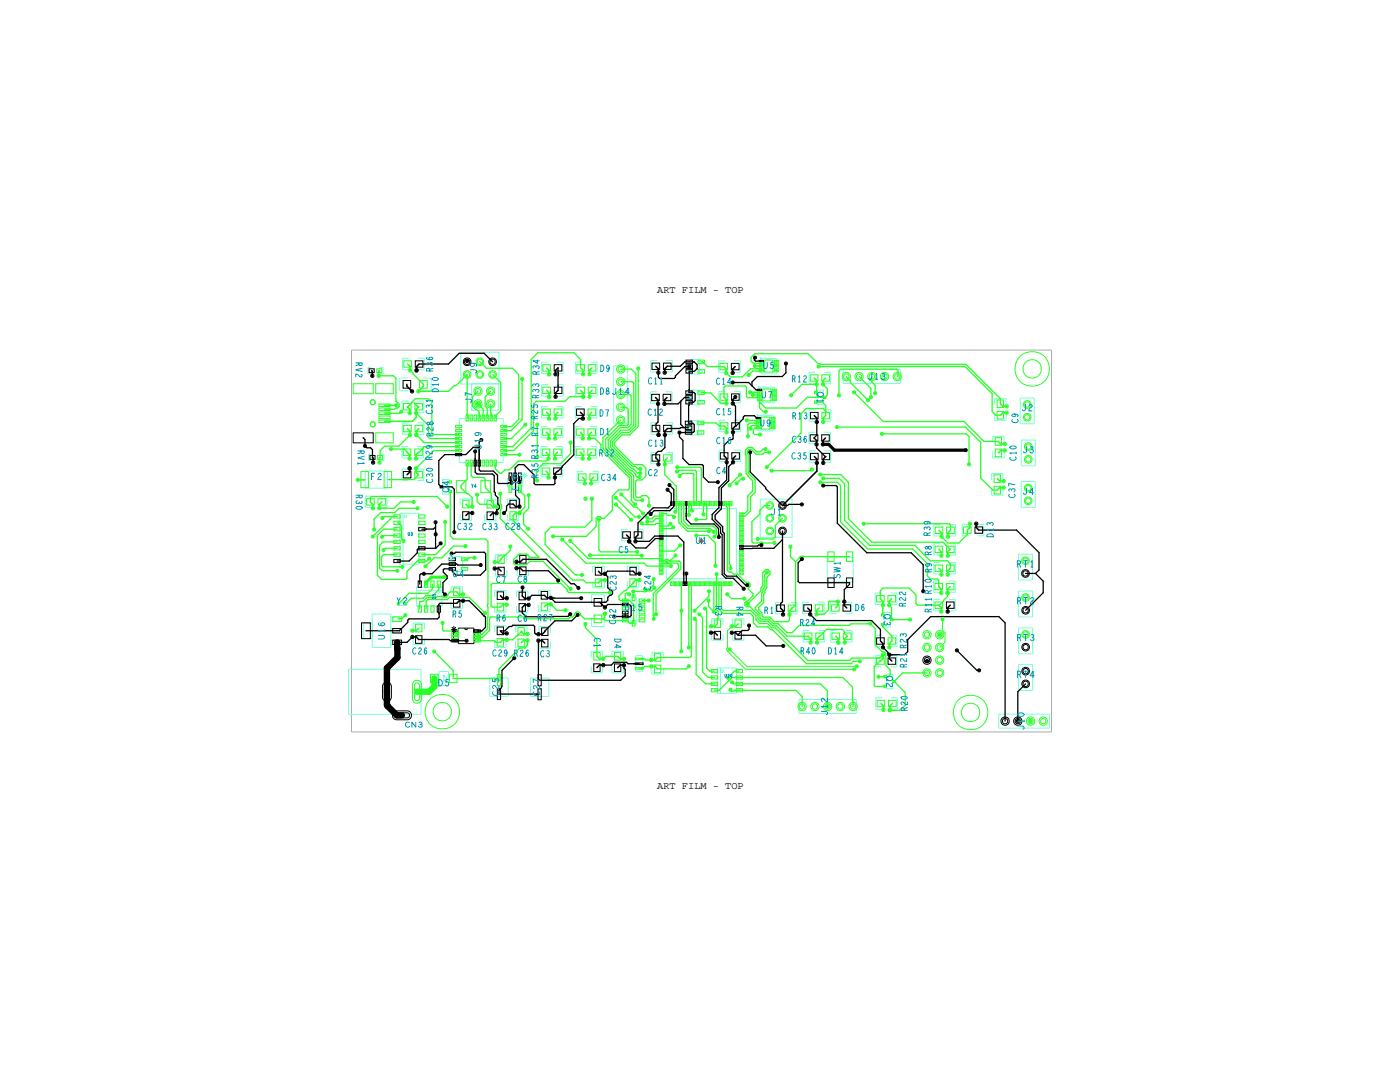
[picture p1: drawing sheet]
<svg xmlns="http://www.w3.org/2000/svg" width="279mm" height="216mm" viewBox="0 0 279 216" stroke-linecap="round" stroke-linejoin="round" font-family="sans-serif">
<defs><g id="words">
<g font-size="2.2" fill="#0097b7">
<text x="71" y="72.3" transform="rotate(90 71 72.3)">RV2</text>
<text x="86.4" y="74.2" transform="rotate(-90 86.4 74.2)">R36</text>
<text x="95.1" y="74.6" transform="rotate(-90 95.1 74.6)">J9</text>
<text x="107.6" y="74.8" transform="rotate(-90 107.6 74.8)">R34</text>
<text x="119.8" y="74.1">D9</text>
<text x="129.3" y="76.6">C11</text>
<text x="142.9" y="76.7">C14</text>
<text x="152.3" y="73.6">U5</text>
<text x="158" y="76.2">R12</text>
<text x="173.2" y="75.7">J13</text>
<text x="87.5" y="78.3" transform="rotate(-90 87.5 78.3)">D10</text>
<text x="94.1" y="80.4" transform="rotate(-90 94.1 80.4)">J7</text>
<text x="107.6" y="79.5" transform="rotate(-90 107.6 79.5)">R33</text>
<text x="119.6" y="83">D7</text>
<text x="119.7" y="78.7">D8 J14</text>
<text x="129.3" y="82.9">C12</text>
<text x="142.9" y="82.8">C15</text>
<text x="151.9" y="79.4">U7</text>
<text x="158.1" y="83.6">R13</text>
<text x="163.1" y="78.2" transform="rotate(90 163.1 78.2)">Q1</text>
<text x="203.9" y="82">J2</text>
<text x="71.4" y="89.8" transform="rotate(90 71.4 89.8)">RV1</text>
<text x="86.4" y="87.1" transform="rotate(-90 86.4 87.1)">R28 C31</text>
<text x="96" y="89.7" transform="rotate(-90 96 89.7)">U19</text>
<text x="119.8" y="86.7">D1</text>
<text x="129.4" y="89.1">C13</text>
<text x="143" y="88.5">C16</text>
<text x="151.6" y="85">U9</text>
<text x="158.1" y="88.3">C36</text>
<text x="203.2" y="84.4" transform="rotate(-90 203.2 84.4)">C9</text>
<text x="74" y="95.7">F2</text>
<text x="102.2" y="94.5" transform="rotate(90 102.2 94.5)">U17</text>
<text x="107.4" y="91.6" transform="rotate(-90 107.4 91.6)">R31 R7 R25</text>
<text x="107.4" y="95.5" transform="rotate(-90 107.4 95.5)">R35</text>
<text x="119.5" y="91">R32</text>
<text x="120" y="95.9">C34</text>
<text x="129.3" y="94.9">C2</text>
<text x="143" y="94.5">C4</text>
<text x="158" y="91.6">C35</text>
<text x="202.8" y="91.9" transform="rotate(-90 202.8 91.9)">C10</text>
<text x="204.1" y="90.4">J3</text>
<text x="71" y="98.7" transform="rotate(90 71 98.7)">R30</text>
<text x="86.4" y="96.4" transform="rotate(-90 86.4 96.4)">C30 R29</text>
<text x="89.6" y="98.2" transform="rotate(-90 89.6 98.2)">Q4</text>
<text x="202.6" y="99.3" transform="rotate(-90 202.6 99.3)">C37</text>
<text x="204.1" y="98.7">J4</text>
<text x="91.3" y="105.7">C32</text>
<text x="96.3" y="105.7">C33 C28</text>
<text x="153.8" y="102.8">J1</text>
<text x="185.7" y="107" transform="rotate(-90 185.7 107)">R39</text>
<text x="198.2" y="107.2" transform="rotate(-90 198.2 107.2)">D13</text>
<text x="123.5" y="110.3">C5</text>
<text x="185.9" y="110.8" transform="rotate(-90 185.9 110.8)">R8</text>
<text x="202.9" y="113.2">RT1</text>
<text x="90.4" y="115.1">U4</text>
<text x="99.1" y="116.3">C7</text>
<text x="103.3" y="116.2">C8</text>
<text x="123" y="117.8" transform="rotate(-90 123 117.8)">C23</text>
<text x="129.9" y="117.8" transform="rotate(-90 129.9 117.8)">C24</text>
<text x="167.7" y="115.4" transform="rotate(-90 167.7 115.4)">SW1</text>
<text x="79.1" y="120.5">Y2</text>
<text x="90.3" y="123.2">R5</text>
<text x="99.1" y="123.9">R6</text>
<text x="103.3" y="124">C6</text>
<text x="107.3" y="123.9">R27</text>
<text x="122.9" y="124.5" transform="rotate(-90 122.9 124.5)">C22</text>
<text x="124.7" y="121.8">U15</text>
<text x="142.7" y="120.9" transform="rotate(90 142.7 120.9)">R3</text>
<text x="147" y="121" transform="rotate(90 147 121)">R4</text>
<text x="152.5" y="122.4">R1</text>
<text x="159.6" y="124.9">R24</text>
<text x="170.7" y="121.9">D6</text>
<text x="176.4" y="122.6" transform="rotate(90 176.4 122.6)">Q3</text>
<text x="180.7" y="121.1" transform="rotate(-90 180.7 121.1)">R22</text>
<text x="185.9" y="122.2" transform="rotate(-90 185.9 122.2)">R11 R10 R9</text>
<text x="202.9" y="120.5">RT2</text>
<text x="76.8" y="127.6" transform="rotate(-90 76.8 127.6)">U16</text>
<text x="82.3" y="130.5">C26</text>
<text x="98.3" y="130.9">C29 R26</text>
<text x="107.8" y="131.1">C3</text>
<text x="118.6" y="127.3" transform="rotate(90 118.6 127.3)">C1</text>
<text x="122.7" y="127.4" transform="rotate(90 122.7 127.4)">D4</text>
<text x="159.7" y="130.5">R40</text>
<text x="165.2" y="130.5">D14</text>
<text x="202.9" y="127.9">RT3</text>
<text x="87.4" y="136.9">D5</text>
<text x="176.9" y="134.9" transform="rotate(90 176.9 134.9)">Q2</text>
<text x="180.9" y="133.2" transform="rotate(-90 180.9 133.2)">R21 R23</text>
<text x="202.9" y="135.2">RT4</text>
<text x="99.6" y="138.9" transform="rotate(-90 99.6 138.9)">C25</text>
<text x="107.7" y="138.9" transform="rotate(-90 107.7 138.9)">C27</text>
<text x="165.2" y="142.8" transform="rotate(-90 165.2 142.8)">J12</text>
<text x="181.1" y="141.9" transform="rotate(-90 181.1 141.9)">R20</text>
<text x="204.4" y="145.7" transform="rotate(-90 204.4 145.7)">J10</text>
</g>
<g font-size="2.2" fill="#75ffd9">
<text x="104.2" y="94.4" transform="rotate(90 104.2 94.4)">*</text>
<text x="89.5" y="111.7">*</text>
</g>
<text font-size="2.2" fill="#638b3a" x="138.8" y="108.5">U1</text>
<text font-size="2.2" x="90.1" y="126.1">*</text>
<g font-size="2.1">
<text x="131.2" y="58.4">ART FILM - TOP</text>
<text x="131.2" y="157.5">ART FILM - TOP</text>
</g>
<text font-size="1.7" fill="#0097b7" x="80.8" y="145.1">CN3</text>
<g font-size="1.1" fill="#0097b7">
<text x="94.1" y="97.3">Y4</text>
<text x="81.4" y="106.9">U3</text>
<text x="86.3" y="118.6" transform="rotate(90 86.3 118.6)">U2</text>
<text x="144.6" y="135.2">U20</text>
</g>
</g></defs>
<!-- layer: Board Outline -->
<path d="M70.2 69.8h139.7zM70.2 69.8v76.2zM209.9 69.8v76.2zM70.2 146h139.7z" fill="none" stroke="#acacac" stroke-width=".2"/>
<!-- layer: Components -->
<g fill="none" stroke="#75ffd9" stroke-width=".2">
<path d="M73.4 74.6h.7zM73.4 73.3v1.3zM73.4 73.3h.7zM75.8 74.6h.7zM75.8 73.3h.7zM76.5 73.3v1.3zM79.7 75.4h1.8zM79.7 78h1.8zM79.7 75.4v2.6zM80.3 73.8h1.3zM80.3 71.5v2.3zM80.3 71.5h1.3z"/>
<path d="M83.4 73.8h1.3zM83.4 71.5h1.3zM84.3 78h1.7zM84.3 75.4h1.7zM92 70.3h7.6v6.3h-7.6zM94.1 76.5h5.4v5.4h-5.4zM108.1 74.5h1.2zM108.1 72.3h1.2zM108.1 76.7h1.3zM108.1 79h1.3zM111.1 74.5h1.3zM111.1 72.3h1.3z"/>
<path d="M111.1 76.7h1.3zM111.1 79h1.3zM112.4 72.3v2.2zM112.4 76.7v2.3zM114.9 74.5h1.2zM114.9 72.3v2.2zM114.9 79h1.2zM114.9 76.7v2.3zM114.9 72.3h1.2zM114.9 76.7h1.2zM117.9 74.5h1.3zM117.9 79h1.3z"/>
<path d="M117.9 72.3h1.3zM117.9 76.7h1.3zM122.5 73h2.8zM122.5 73v11.4zM125.3 73v11.4zM129.8 78.2v2.3zM129.8 78.2h1.3zM129.9 71.9h1.2zM129.9 74.2h1.2zM129.9 71.9v2.3zM132.9 78.2h1.2zM132.9 71.9h1.3z"/>
<path d="M132.9 74.2h1.3zM134.1 78.2v2.3zM134.2 71.9v2.3zM137.3 78.2h.6zM137.3 79.1h.6zM137.3 78.6h.6zM137.3 78.2v.4zM137.3 79.5h.6zM137.3 79.1v.4zM137.3 74.3h.6zM137.3 73.9v.4zM137.3 73.4h.6z"/>
<path d="M137.3 73v.4zM137.3 72.4h.6zM137.3 72v.4zM137.3 73.9h.7zM137.3 73h.7zM137.3 72h.7zM137.9 78.6h.1M137.9 79.5h.1M137.9 74.3h.1M137.9 73.4h.1M137.9 72.4h.1M137.9 77.9v2.8z"/>
<path d="M137.9 78.2v.4zM137.9 79.1v.4zM138 71.8v2.8zM138 73.9v.4zM138 73v.4zM138 72v.4zM138 74.6h.1M138 77.9h1.4zM138 77.9h-.1M138 74.6h1.5zM138 71.7h1.5zM138 71.7v.1"/>
<path d="M139.4 77.9h.1M139.5 71.7l.1 .1M139.5 78.6h.6zM139.5 78.2h.3zM139.5 78.2v.4zM139.5 77.9v2.8zM139.6 74.3h.6zM139.6 72.4h.6zM139.6 74.6h-.1M139.6 71.8v2.8zM139.6 73.9h.2zM139.6 73.9v.4z"/>
<path d="M139.6 72h.2zM139.6 72v.4zM139.8 78.2h.3zM139.8 73.9h.4zM139.8 72h.4zM140.1 78.2v.4zM140.2 73.9v.4zM140.2 72v.4zM143.4 74.3h1.3zM143.4 72v2.3zM143.4 72h1.3zM143.5 78.1h1.2z"/>
<path d="M143.5 78.1v2.3zM146.5 74.3h1.2zM146.5 72h1.2zM146.5 78.1h1.3zM147.7 72v2.3zM147.8 78.1v2.3zM151.4 77.1v.1zM151.5 77.3h3.1zM151.5 77.3v3.1zM151.8 71.3v.2zM151.9 71.5v3.1zM151.9 74.6h3.1z"/>
<path d="M152.7 77.3l.4 .3 .2-.3M154.6 77.3v3.1zM155 71.5v3.1zM161.5 74.3h1.2zM161.5 76.6h1.2zM164.5 74.3h1.3zM164.5 76.6h1.3zM165.8 74.3v2.3zM168.3 73.7h11.4zM168.3 76.5h11.4zM168.3 73.7v2.8zM179.7 73.7v2.8z"/>
<path d="M198.5 79.6h2.3zM198.5 79.6v1.2zM200.8 79.6v1.2zM203.6 79.4h2.8zM203.6 79.4v5.2zM206.4 79.4v5.2zM72.9 94h4.4zM72.9 94v3.4zM72.9 97.4h4.4zM72.9 99h1.3zM73.6 91.9h.6zM73.6 90.6v1.3z"/>
<path d="M73.6 90.6h.6zM75.9 99h1.3zM76 90.6h.6zM76 91.9h.6zM76.6 90.6v1.3zM77.2 99v2.3zM77.3 94v3.4zM80.2 89.1h1.3zM80.2 91.4h1.3zM80.2 89.1v2.3zM80.2 95.9h1.3zM80.2 93.6v2.3z"/>
<path d="M80.2 93.6h1.3zM80.3 80h1.2zM80.3 82.3h1.2zM80.3 80v2.3zM80.3 84.4h1.3zM80.3 86.7h1.3zM80.3 84.4v2.3zM83.3 89.1h1.2zM83.3 91.4h1.2zM83.3 95.9h1.2zM83.3 93.6h1.2zM83.3 80h1.3z"/>
<path d="M83.3 82.3h1.3zM83.3 84.4h1.3zM83.3 86.7h1.3zM91.7 83.5h8.7zM91.7 92.3h8.7zM91.7 83.5v8.8zM91.8 99.6v1.2zM91.8 99.6h2.3zM94.1 99.6v1.2zM96.7 99.6h2.3zM96.7 99.6v1.3zM99 99.6v1.3z"/>
<path d="M100.4 83.5v8.8zM101.3 99.6h2.2zM101.3 99.6v1.2zM101.3 95.4h3zM101.3 97.2h3zM101.3 95.4v1.8zM103.5 99.6v1.2zM104.3 95.4v1.8zM104.3 96l-.3 .3 .3 .3M108 92.9h1.2zM108 89.1h1.2zM108 95.2h1.2z"/>
<path d="M108 91.4h1.2zM108 87.4h1.3zM108 85.1h1.3zM108.1 83.4h1.2zM108.1 81.1h1.2zM111 92.9h1.3zM111 89.1h1.3zM111 95.2h1.3zM111 91.4h1.3zM111 87.4h1.3zM111 85.1h1.3zM111.1 83.4h1.3z"/>
<path d="M111.1 81.1h1.3zM112.3 92.9v2.3zM112.3 89.1v2.3zM112.3 85.1v2.3zM112.4 81.1v2.3zM114.8 89.1h1.2zM114.8 91.4h1.2zM114.8 89.1v2.3zM114.8 87.4h1.2zM114.8 85.1v2.3zM114.8 85.1h1.2zM114.8 83.4h1.3z"/>
<path d="M114.8 81.1v2.3zM114.8 81.1h1.3zM115.2 96.3h1.2zM115.2 94v2.3zM115.2 94h1.2zM117.8 89.1h1.3zM117.8 91.4h1.3zM117.8 87.4h1.3zM117.8 85.1h1.3zM117.9 83.4h1.2zM117.9 81.1h1.2zM118.2 96.3h1.3z"/>
<path d="M118.2 94h1.3zM122.5 84.4h2.8zM129.8 80.5h1.3zM129.9 92.5h1.2zM129.9 90.2v2.3zM129.9 90.2h1.2zM129.9 86.6h1.3zM129.9 84.4v2.2zM129.9 84.4h1.3zM132.9 80.5h1.2zM132.9 92.5h1.3zM132.9 90.2h1.3z"/>
<path d="M132.9 86.6h1.3zM132.9 84.4h1.3zM134.2 90.2v2.3zM134.2 84.4v2.2zM137.2 85.6h.6zM137.2 85.2v.4zM137.2 84.6h.6zM137.2 84.2v.4zM137.2 86.5h.6zM137.2 86.1v.4zM137.2 85.2h.6zM137.2 84.2h.6z"/>
<path d="M137.2 86.1h.6zM137.3 80.1h.6zM137.3 80.5h.6zM137.3 80.1v.4zM137.8 85.6h.1M137.8 84.6h.1M137.8 86.5h.1M137.8 84v2.7zM137.8 85.2v.4zM137.8 84.2v.4zM137.8 86.1v.4zM137.8 86.7l.1 .1"/>
<path d="M137.9 80.5h.1M137.9 83.9h1.4zM137.9 86.8h1.4zM137.9 83.9l-.1 .1M137.9 80.1v.4zM137.9 80.7l.1 .1M138 80.8h1.4zM139.3 83.9l.1 .1M139.4 86.7l-.1 .1M139.4 84.2h.3zM139.4 84.2v.4zM139.4 84v2.7z"/>
<path d="M139.4 86.1h.3zM139.4 86.1v.4zM139.4 84.6h.6zM139.4 86.5h.6zM139.5 80.5h.6zM139.5 80.7l-.1 .1M139.5 80.1h.3zM139.5 80.1v.4zM139.7 84.2h.3zM139.7 86.1h.3zM139.8 80.1h.3zM140 84.2v.4z"/>
<path d="M140 86.1v.4zM140.1 80.1v.4zM143.5 80.4h1.2zM143.5 83.8h1.3zM143.5 86.1h1.3zM143.5 83.8v2.3zM143.5 92.1h1.3zM143.5 89.8v2.3zM143.5 89.8h1.3zM146.5 80.4h1.3zM146.5 83.8h1.3zM146.5 86.1h1.3z"/>
<path d="M146.5 92.1h1.3zM146.5 89.8h1.3zM147.8 83.8v2.3zM147.8 89.8v2.3zM151.2 82.7v.2zM151.2 82.9h3.1zM151.2 82.9v3.1zM151.2 86h3.1zM151.5 80.4h3.1zM151.7 99.6h6.4v7.6h-6.4zM152.5 82.9l.3 .3 .3-.3M154.3 82.9v3.1z"/>
<path d="M161.4 86.3h1.3zM161.4 88.5h1.3zM161.5 81.8h1.3zM161.5 84.1h1.3zM161.5 92.2h1.3zM161.5 90h1.3zM164.5 86.3h1.3zM164.5 88.5h1.3zM164.5 81.8h1.3zM164.5 84.1h1.3zM164.6 92.2h1.2zM164.6 90h1.2z"/>
<path d="M165.8 86.3v2.2zM165.8 81.8v2.3zM165.8 90v2.2zM197.9 94.5h2.3zM197.9 98.8h2.3zM197.9 97.5v1.3zM197.9 94.5v1.3zM198.1 87.1h2.3zM198.1 91.4h2.3zM198.1 90.1v1.3zM198.1 87.1v1.2zM198.5 83.9h2.3z"/>
<path d="M198.5 82.6v1.3zM200.2 97.5v1.3zM200.2 94.5v1.3zM200.4 90.1v1.3zM200.4 87.1v1.2zM200.8 82.6v1.3zM203.6 84.6h2.8zM203.8 96.1h2.8zM203.8 96.1v5.1zM203.8 87.8v5.2zM203.8 93h2.8zM203.8 87.8h2.8z"/>
<path d="M206.6 96.1v5.1zM206.6 87.8v5.2zM72.9 101.3h1.3zM75.9 101.3h1.3zM79.8 102.4h3.8v10.2h-3.8zM80.4 102.4v10.2zM80.7 102.9h.4v.3h-.4zM83.1 117.1h5.1v3.8h-5.1zM83.1 117.8h5.1zM87.4 117.9h.4v.4h-.4zM90 112.3h.7zM90 112.8h.7z"/>
<path d="M90 112.3v.5zM90 117.1h2.3zM90 117.1v1.3zM90.7 111.1h1.6zM90.7 112.3v.5zM90.7 111.1v3zM91.8 102.6v1.3zM92.3 117.1v1.3zM92.3 111.9h.7zM92.3 111.3v.6zM92.3 111.1v3zM92.3 111.3h.7z"/>
<path d="M93 111.3v.6zM94.1 102.6v1.3zM96.7 102.6v1.3zM98.7 117.8v1.3zM98.7 117.8h2.3zM98.9 110.6h2.2zM98.9 113.7v1.3zM98.9 110.6v1.3zM99 102.6v1.3zM101 117.8v1.3zM101.1 113.7v1.3zM101.1 110.6v1.3z"/>
<path d="M101.3 102.6v1.3zM103.1 117.9h2.3zM103.1 117.9v1.3zM103.2 113.6v1.3zM103.2 110.6v1.3zM103.2 110.6h2.3zM103.5 102.6v1.3zM105.4 117.9v1.3zM105.5 113.6v1.3zM105.5 110.6v1.3zM107.5 117.8h2.3zM107.5 117.8v1.2z"/>
<path d="M109.8 117.8v1.2zM118.1 118.7h2.5zM118.1 118.7v1.7zM118.3 113h2.3zM118.3 113v1.3zM118.3 117.3h2.3zM118.3 116v1.3zM120.6 113v1.3zM120.6 116v1.3zM120.6 118.7v1.7zM124 105.6h1.3zM124 107.9h1.3z"/>
<path d="M124 105.6v2.3zM125.2 113h2.3zM125.2 113v1.2zM125.2 117.3h2.3zM125.2 116v1.3zM125.9 119.1v5.4zM125.9 119.1h1.1zM127 119.1v5.4zM127.1 105.6h1.2zM127.1 107.9h1.2zM127.5 113v1.2zM127.5 116v1.3z"/>
<path d="M128.3 105.6v2.3zM133 101.5h14zM133 101.5v14zM133 115.5h14zM147 101.5v14zM165.1 111.2h5.2zM165.1 116.1h5.2zM165.1 111.2v4.9zM170.3 111.2v4.9zM174.7 118.3v2.3zM174.7 118.3h1.2zM177.7 118.3h1.3z"/>
<path d="M186.3 118.2h1.3zM186.3 115.9h1.3zM186.3 119.6h1.3zM186.4 114.5h1.2zM186.4 110.8h1.2zM186.4 112.2h1.2zM186.4 108.5h1.2zM186.4 107h1.3zM186.4 104.7h1.3zM189.4 118.2h1.2zM189.4 115.9h1.2zM189.4 119.6h1.3z"/>
<path d="M189.4 114.5h1.3zM189.4 110.8h1.3zM189.4 112.2h1.3zM189.4 108.5h1.3zM189.4 107h1.3zM189.4 104.7h1.3zM190.6 115.9v2.3zM190.7 119.6v2.3zM190.7 112.2v2.3zM190.7 108.5v2.3zM190.7 104.7v2.3zM192 104.6h1.3z"/>
<path d="M192 106.9h1.3zM192 104.6v2.3zM195.1 104.6h1.3zM195.1 106.9h1.3zM203.3 110.6h2.8zM203.3 110.6v5.1zM203.3 115.7h2.8zM203.3 117.9h2.8zM203.3 117.9v5.2zM203.8 101.2h2.8zM206.1 110.6v5.1zM206.1 117.9v5.2z"/>
<path d="M69.5 133.5v9zM69.5 133.5h14.5zM72.5 124.3h1.8zM72.5 127.4h1.8zM72.5 124.3v3.1zM74.3 124.3v3.1zM74.3 129.2h3.7zM74.3 122.5v6.7zM74.3 122.5h3.7zM78 124h1.8zM78 123.1v.9zM78 128.6h1.8z"/>
<path d="M78 127.7v.9zM78 126.3h1.8zM78 125.4v.9zM78 122.5v6.7zM78 123.1h1.8zM78 127.7h1.8zM78 125.4h1.8zM79.8 123.1v.9zM79.8 127.7v.9zM79.8 125.4v.9zM82.4 124.3h2.3zM82.4 127.4v1.2z"/>
<path d="M82.4 124.3v1.3zM84 133.5v9zM84.7 127.4v1.2zM84.7 124.3v1.3zM87.6 134v2.8zM87.6 134h1.9zM88.6 134.7l.6 .7-.6 .6zM89.5 134v2.8zM90 120.1v1.3zM92.3 120.1v1.3zM97.7 135.3h3.7zM97.7 138.9h3.7z"/>
<path d="M97.7 135.3v3.6zM98.7 124.9h2.3zM98.7 127.9v1.3zM98.7 124.9v1.2zM98.7 120.9v1.3zM101 127.9v1.3zM101 124.9v1.2zM101 120.9v1.3zM101.4 135.3v3.6zM102.9 128v1.3zM102.9 125v1.2zM102.9 125h2.3z"/>
<path d="M103.1 121v1.2zM105.2 128v1.3zM105.2 125v1.2zM105.4 121v1.2zM105.9 135.3h3.6zM105.9 139h3.6zM105.9 135.3v3.7zM107.5 120.8v1.3zM107.6 128.1v1.2zM107.6 125v1.3zM107.6 125h2.3zM109.5 135.3v3.7z"/>
<path d="M109.8 120.8v1.3zM109.9 128.1v1.2zM109.9 125v1.3zM118 129.9v1.3zM118 134.2h2.3zM118 133v1.2zM118 129.9h2.3zM118.1 125h2.5zM118.1 123.2v1.8zM120.3 129.9v1.3zM120.3 133v1.2zM120.6 123.2v1.8z"/>
<path d="M122.1 129.9v1.3zM122.1 134.3h2.3zM122.1 133v1.3zM124.4 129.9v1.3zM124.4 133v1.3zM125.9 124.5h1.1zM126.9 134h1.3zM126.9 130.8v3.2zM126.9 130.8h1.3zM128.2 130.8v3.2zM130.1 130.2h2.3zM130.1 130.2v1.2z"/>
<path d="M130.1 134.5h2.3zM130.1 133.2v1.3zM132.4 130.2v1.2zM132.4 133.2v1.3zM142 123.4v1.3zM142 127.8h2.3zM142 126.5v1.3zM143.2 133.3h3.8v5.1h-3.8zM143.8 133.3v5.1zM143.9 133.7h.4v.4h-.4zM144.3 123.4v1.3zM144.3 126.5v1.3z"/>
<path d="M146.2 123.5h2.3zM146.2 123.5v1.2zM146.2 127.8h2.3zM146.2 126.5v1.3zM148.5 123.5v1.2zM148.5 126.5v1.3zM154.8 122.5h1.2zM154.8 120.2v2.3zM154.8 120.2h1.2zM157.8 122.5h1.3zM157.8 120.2h1.3zM159.1 120.2v2.3z"/>
<path d="M159.5 139.6v2.8zM159.5 139.6h11.4zM160.2 122.5h1.2zM160.2 120.2v2.3zM160.2 120.2h1.2zM160.3 125.8h1.2zM160.3 128.1h1.2zM160.3 125.8v2.3zM163.2 122.5h1.3zM163.2 120.2h1.3zM163.3 125.8h1.3zM163.3 128.1h1.3z"/>
<path d="M164.5 120.2v2.3zM164.6 125.8v2.3zM165.7 120.2h1.3zM165.7 122.5h1.3zM165.7 120.2v2.3zM165.8 125.8h1.3zM165.8 128.1h1.3zM165.8 125.8v2.3zM168.7 120.2h1.3zM168.7 122.5h1.3zM168.8 128.1h1.3zM168.8 125.8h1.3z"/>
<path d="M170.1 125.8v2.3zM170.9 139.6v2.8zM174.7 120.6h1.2zM174.7 129.1h1.3zM174.7 126.8v2.3zM174.7 133.1h1.3zM174.7 130.8v2.3zM174.7 126.8h1.3zM174.7 130.8h1.3zM174.8 139.2v2.3zM174.8 139.2h1.3zM177.7 120.6h1.3z"/>
<path d="M177.7 129.1h1.3zM177.7 133.1h1.3zM177.7 126.8h1.3zM177.7 130.8h1.3zM177.8 139.2h1.3zM186.3 121.9h1.3zM189.4 121.9h1.3zM203.3 132.6h2.8zM203.3 125.3h2.8zM203.3 132.6v5.2zM203.3 137.8h2.8zM203.3 125.3v5.1z"/>
<path d="M203.3 130.4h2.8zM203.3 123.1h2.8zM206.1 132.6v5.2zM206.1 125.3v5.1zM69.5 142.5h14.5zM159.5 142.4h11.4zM174.8 141.5h1.3zM177.8 141.5h1.3zM199.3 145.3h10.2zM199.3 142.5v2.8zM199.3 142.5h10.2zM209.5 142.5v2.8z"/>
</g>
<g fill="none" stroke="#000" stroke-width=".2">
<path d="M90.5 128.1h1zM90.5 127.7v.4zM90.5 127.4h1zM90.5 127v.4zM90.5 126.8h1zM90.5 126.4v.4zM90.5 127.7h1zM90.5 127h1zM90.5 126.4h1zM91.5 125.3h3.1zM91.5 128.4h3.1zM91.5 125.3v3.1z"/>
<path d="M91.5 127.7v.4zM91.5 127v.4zM91.5 126.4v.4zM92.7 125.3l.3 .3 .3-.3M94.6 126.1h1zM94.6 125.7v.4zM94.6 126.8h1zM94.6 126.4v.4zM94.6 127.4h1zM94.6 127v.4zM94.6 128.1h1zM94.6 127.7v.4z"/>
<path d="M94.6 125.3v3.1zM94.6 125.7h1zM94.6 126.4h1zM94.6 127h1zM94.6 127.7h1zM95.6 125.7v.4zM95.6 126.4v.4zM95.6 127v.4zM95.6 127.7v.4z"/>
</g>
<!-- layer: Nets -->
<g fill="none" stroke="#26ff26" stroke-width=".2">
<path d="M70.5 76.6h4v2h-4zM75 76.6h3.5v2h-3.5zM75.2 73.6h1v.8h-1zM75.3 74.8l.3-.1 .2 .1v.4l-.2 .1-.3-.1zM75.4 74.9l.2-.1 .1 .3h-.1zM80.6 72h1.5v1.3h-1.5zM81.6 73.7l.3-.1 .2 .1v.4l-.2 .1-.3-.1zM81.7 73.8l.2-.1 .1 .3-.1 .1zM83.2 77.9l.3-.1 .2 .1v.4l-.2 .1-.3-.1zM83.4 78l.1-.1 .1 .3h-.1zM83.7 75.9h1.6v1.6h-1.6zM104 75.4h.4v.4h-.4z"/>
<path d="M104.1 75.6l.1-.1 .1 .2-.1 .1zM108.3 72.8h1.5v1.2h-1.5zM108.3 77.3h1.6v1.2h-1.6zM109.3 74.4l.3-.1 .2 .1v.5l-.2 .1-.3-.1zM109.4 78.9l.2-.1 .3 .1v.5l-.3 .1-.2-.1zM109.4 74.5h.4v.4h-.4zM109.4 74.6l.2-.1 .1 .3h-.1zM109.5 74.6l.1-.1 .1 .2-.1 .1zM109.5 79.1l.1-.1 .2 .2-.2 .1zM109.5 79.1l.1-.1 .1 .2-.1 .1zM115.1 72.8h1.5v1.2h-1.5zM115.1 77.3h1.5v1.2h-1.5z"/>
<path d="M116.1 74.4l.3-.1 .2 .1v.5l-.2 .1-.3-.1zM116.1 78.9l.3-.1 .2 .1v.5l-.2 .1-.3-.1zM116.2 79.1l.2-.1 .1 .2-.1 .1zM116.2 74.6l.2-.1 .1 .2-.1 .1zM117.4 77.3h1.5v1.2h-1.5zM117.4 72.8h1.5v1.2h-1.5zM117.4 78.9l.2-.1 .3 .1v.5l-.3 .1-.2-.1zM117.4 74.4l.2-.1 .3 .1v.5l-.3 .1-.2-.1zM117.5 79.1l.1-.1 .2 .2-.2 .1zM117.5 74.6l.1-.1 .2 .2-.2 .1zM127.1 73.3h.5v.4h-.5zM127.2 73.4l.2-.1 .1 .3-.1 .1z"/>
<path d="M139.3 79.9h1.3v.7h-1.3zM139.3 78h1.3v.7h-1.3zM139.3 73.8h1.3v.7h-1.3zM139.3 71.9h1.3v.7h-1.3zM143.7 72.5h1.5v1.3h-1.5zM143.7 78.6h1.5v1.3h-1.5zM144.7 74.2l.2-.1 .3 .1v.4l-.3 .1-.2-.1zM144.8 74.3h.1l.2 .2-.2 .1zM149.2 74.6h.4v.4h-.4zM149.3 74.7h.1l.2 .2-.2 .1zM149.5 78.1h.4v.4h-.4zM149.6 78.2l.1-.1 .1 .3h-.1z"/>
<path d="M150 78.6h.5v.4h-.5zM150.1 78.7l.2-.1 .1 .3-.1 .1zM150.4 72.8h.5v.4h-.5zM150.5 73l.2-.1 .1 .2-.1 .1zM151.1 78.2h.9v.2h-.9zM151.1 78.7h.9v.2h-.9zM151.1 79.7h.9v.2h-.9zM151.1 79.2h.9v.2h-.9zM151.5 72.4h.9v.3h-.9zM151.5 72.9h.9v.3h-.9zM151.5 73.9h.9v.3h-.9zM151.5 73.4h.9v.3h-.9z"/>
<path d="M154.1 78.2h.8v.2h-.8zM154.1 78.7h.8v.2h-.8zM154.1 79.2h.8v.2h-.8zM154.1 79.7h.8v.2h-.8zM154.1 77.7h.8v.2h-.8zM154.5 72.4h.8v.3h-.8zM154.5 72.9h.8v.3h-.8zM154.5 73.4h.8v.3h-.8zM154.5 73.9h.8v.3h-.8zM154.5 71.9h.8v.3h-.8zM157.6 78.7h.5v.4h-.5zM157.7 78.8l.2-.1 .1 .3h-.1z"/>
<path d="M161.7 74.8h1.5v1.3h-1.5zM162.7 76.5l.3-.1 .2 .1v.4l-.2 .1-.3-.1zM162.8 76.6l.2-.1 .1 .3h-.1zM163.2 72.9h.4v.4h-.4zM163.2 73.1l.2-.1 .1 .2-.1 .1zM164 74.8h1.5v1.3h-1.5zM164 76.5l.3-.1 .2 .1v.4l-.2 .1-.3-.1zM164.1 76.6l.2-.1 .1 .3h-.1zM167.2 78.7h.5v.4h-.5zM167.3 78.8l.1-.1 .2 .3-.2 .1zM170.2 78.1h.5v.4h-.5zM170.3 78.2l.1-.1 .2 .3h-.2z"/>
<path d="M173 79.6h.5v.5h-.5zM173.1 79.8l.1-.1 .2 .2-.2 .1zM173.6 79.1h.4v.4h-.4zM173.7 79.2l.1-.1 .2 .2-.2 .1zM174.4 78.3h.5v.4h-.5zM174.5 78.4l.1-.1 .2 .2-.2 .1zM199 79.8h1.3v1.5h-1.3zM71.2 95.5h.4v.5h-.4zM71.3 95.7l.1-.1 .2 .2-.2 .1zM72 94.1h1.5v3.2h-1.5zM73.2 99.5h1.5v1.3h-1.5zM75 86.4h3.5v2h-3.5z"/>
<path d="M75.4 90.9h1v.8h-1zM75.4 99.5h1.6v1.3h-1.6zM75.5 92.1l.2-.1 .3 .1v.4l-.3 .1-.2-.1zM75.6 92.2l.1-.1 .2 .3h-.2zM75.6 83.8h2.3v.5h-2.3zM75.6 83h2.3v.5h-2.3zM75.6 80.6h2.3v.5h-2.3zM75.6 81.4h2.3v.5h-2.3zM75.6 82.2h2.3v.5h-2.3zM76.7 94.1h1.5v3.2h-1.5zM77.8 89.4h.5v.4h-.5zM77.9 89.5l.1-.1 .2 .3-.2 .1z"/>
<path d="M78.9 80.7h.4v.4h-.4zM79 80.8l.1-.1 .2 .2-.2 .1zM79.8 81.9h.5v.5h-.5zM79.9 82.1l.2-.1 .1 .2-.1 .1zM80.5 89.6h1.5v1.3h-1.5zM80.5 80.5h1.5v1.3h-1.5zM80.6 84.9h1.5v1.3h-1.5zM81.5 91.3l.2-.1 .3 .1v.4l-.3 .1-.2-.1zM81.5 82.2l.3-.1 .2 .1v.5l-.2 .1-.3-.1zM81.6 86.6l.2-.1 .3 .1v.4l-.3 .1-.2-.1zM81.6 91.4h.1l.2 .2-.2 .1zM81.6 82.4l.2-.1 .1 .2-.1 .1z"/>
<path d="M81.7 86.7l.1-.1 .2 .3h-.2zM82.3 99.9h.5v.5h-.5zM82.8 89.6h1.5v1.3h-1.5zM82.8 94.1h1.5v1.3h-1.5zM82.8 91.3l.2-.1 .3 .1v.4l-.3 .1-.2-.1zM82.8 93.2l.2-.1 .3 .1v.5l-.3 .1-.2-.1zM82.8 80.5h1.5v1.3h-1.5zM82.8 82.2l.3-.1 .2 .1v.5l-.2 .1-.3-.1zM82.8 84.9h1.6v1.3h-1.6zM82.8 86.6h.5v.4h-.5zM82.9 91.4h.1l.2 .2-.2 .1zM82.9 93.4l.1-.1 .2 .2-.2 .1z"/>
<path d="M82.9 82.4l.2-.1 .1 .2-.1 .1zM82.9 86.7l.2-.1 .1 .3-.1 .1zM83 86.7l.1-.1 .1 .3h-.1zM83.4 94.7h.1zM90.9 89.7h1.2v.4h-1.2zM90.9 87.3h1.2v.4h-1.2zM90.9 88.9h1.2v.4h-1.2zM90.9 88.1h1.2v.4h-1.2zM90.9 86.5h1.2v.4h-1.2zM90.9 84.9h1.2v.4h-1.2zM90.9 85.7h1.2v.4h-1.2zM91.1 95.9h1.9v2.4h-1.9z"/>
<path d="M92.3 99.8h1.3v1.5h-1.3zM93 82.8h.5v1.2h-.5zM93 91.8h.5v1.2h-.5zM93.8 91.8h.5v1.2h-.5zM93.8 82.8h.5v1.2h-.5zM94.6 82.8h.5v1.2h-.5zM95 98.5h.5v.4h-.5zM95.1 98.6l.1-.1 .2 .3-.2 .1zM95.2 80.4h.4v.4h-.4zM95.2 80.5l.2-.1 .1 .3-.1 .1zM95.4 82.8h.5v1.2h-.5zM96 95.9h1.9v2.4h-1.9z"/>
<path d="M96.2 82.8h.5v1.2h-.5zM96.2 91.8h.5v1.2h-.5zM97 82.8h.5v1.2h-.5zM97 91.8h.5v1.2h-.5zM97.2 99.9h1.3v1.5h-1.3zM97.8 82.8h.5v1.2h-.5zM97.8 91.8h.5v1.2h-.5zM98.6 82.8h.5v1.2h-.5zM98.6 91.8h.5v1.2h-.5zM99.6 98.3h.5v.4h-.5zM99.7 98.4l.1-.1 .2 .3-.2 .1zM99.9 88.9h1.2v.4h-1.2z"/>
<path d="M99.9 85.7h1.2v.4h-1.2zM99.9 89.7h1.2v.4h-1.2zM99.9 84.9h1.2v.4h-1.2zM99.9 90.5h1.2v.4h-1.2zM99.9 88.1h1.2v.4h-1.2zM99.9 86.5h1.2v.4h-1.2zM99.9 87.3h1.2v.4h-1.2zM103.4 90.5h.5v.4h-.5zM103.5 90.6h.2l.1 .2-.1 .1zM104.6 84.5h.5v.4h-.5zM104.7 84.7l.1-.1 .2 .2-.2 .1zM105.3 98.6h.4v.4h-.4z"/>
<path d="M105.4 98.7h.1l.2 .2-.2 .1zM107 95.7h.4v.4h-.4zM108.2 89.6h1.5v1.3h-1.5zM108.2 93.4h1.5v1.2h-1.5zM108.3 85.6h1.5v1.2h-1.5zM108.3 81.6h1.5v1.3h-1.5zM109.2 91.3l.3-.1 .2 .1v.4l-.2 .1-.3-.1zM109.2 95.1l.3-.1 .2 .1v.4l-.2 .1-.3-.1zM109.3 87.3l.2-.2 .3 .2v.4l-.3 .1-.2-.1zM109.3 83.3l.3-.1 .2 .1v.4l-.2 .1-.3-.1zM109.3 91.4h.2l.1 .2-.1 .1zM109.3 95.2l.2-.1 .1 .3h-.1z"/>
<path d="M109.4 87.4l.1-.1 .2 .3h-.2zM109.4 83.4h.2l.1 .2-.1 .1zM110.5 89.6h1.5v1.3h-1.5zM110.5 91.3l.2-.1 .3 .1v.4l-.3 .1-.2-.1zM110.5 85.6h1.6v1.2h-1.6zM110.5 87.3l.3-.2 .2 .2v.4l-.2 .1-.3-.1zM110.6 81.6h1.5v1.3h-1.5zM110.6 83.3l.2-.1 .3 .1v.4l-.3 .1-.2-.1zM110.6 91.4h.1l.2 .2-.2 .1zM110.7 87.4l.1-.1 .1 .3h-.1zM110.7 83.4h.1l.2 .2-.2 .1zM113.6 88.1h.5v.4h-.5z"/>
<path d="M113.7 88.2l.2-.1 .1 .3-.1 .1zM115 89.6h1.5v1.3h-1.5zM115 85.6h1.6v1.3h-1.6zM115.4 94.6h1.6v1.2h-1.6zM116 91.3l.3-.1 .2 .1v.4l-.2 .1-.3-.1zM116.1 87.3l.2-.1 .3 .1v.4l-.3 .1-.2-.1zM116.2 91.4h.1l.1 .2-.1 .1zM116.2 87.4l.1-.1 .1 .3h-.1zM116.5 96.2l.2-.1 .3 .1v.5l-.3 .1-.2-.1zM116.6 96.4l.1-.1 .1 .2-.1 .1zM116.6 99.3l.2-.1 .3 .1v.4l-.3 .1-.2-.1zM116.7 99.4h.1l.2 .2-.2 .1z"/>
<path d="M117.3 89.6h1.5v1.3h-1.5zM117.3 91.3l.3-.1 .2 .1v.4l-.2 .1-.3-.1zM117.3 85.6h1.5v1.3h-1.5zM117.3 87.3l.3-.1 .2 .1v.4l-.2 .1-.3-.1zM117.4 81.6h1.5v1.3h-1.5zM117.4 83.3l.2-.1 .3 .1v.4l-.3 .1-.2-.1zM117.4 91.4h.2l.1 .2-.1 .1zM117.4 87.4l.2-.1 .1 .3h-.1zM117.5 83.4h.1l.1 .2-.1 .1zM117.7 94.6h1.5v1.2h-1.5zM117.7 96.2l.3-.1 .2 .1v.5l-.2 .1-.3-.1zM117.8 96.4l.2-.1 .1 .2-.1 .1z"/>
<path d="M117.9 99.3l.2-.1 .3 .1v.4l-.3 .1-.2-.1zM118 99.4h.1l.1 .2-.1 .1zM122.6 99.1h.5v.4h-.5zM122.7 99.2h.2l.1 .2-.1 .1zM123.8 98.4h.4v.5h-.4zM123.9 98.6l.1-.1 .2 .2-.2 .1zM127.4 95h.5v.4h-.5zM127.5 95.1l.1-.1 .2 .3-.2 .1zM127.6 93.4h.4v.4h-.4zM127.6 94.2h.4v.4h-.4zM127.6 93.5l.2-.1 .1 .2-.1 .1zM127.6 94.3l.2-.1 .1 .3-.1 .1z"/>
<path d="M127.9 99.6h.5v.4h-.5zM128 99.7l.2-.1 .1 .3-.1 .1zM132.4 90.7h1.5v1.3h-1.5zM132.4 92.4l.3-.1 .2 .1v.5l-.2 .1-.3-.1zM132.5 92.6l.2-.1 .1 .2-.1 .1zM134.9 93.9h.4v.4h-.4zM134.9 93h.5v.4h-.5zM135 94l.1-.1 .2 .3-.2 .1zM135 93.2l.2-.1 .1 .2-.1 .1zM135.4 94.8h.5v.4h-.5zM135.5 94.9l.1-.1 .2 .3-.2 .1zM139.2 85.9h1.3v.7h-1.3z"/>
<path d="M139.2 84h1.3v.7h-1.3zM143.7 84.4h1.6v1.2h-1.6zM144.7 80.3l.3-.1 .2 .1v.4l-.2 .1-.3-.1zM144.8 86l.2-.1 .3 .1v.5l-.3 .1-.2-.1zM144.8 80.4h.2l.1 .2-.1 .1zM144.9 86.2l.1-.1 .1 .2-.1 .1zM145.4 96.6h.4v.4h-.4zM145.5 96.7h.1l.2 .2-.2 .1zM146.8 96.3h.4v.4h-.4zM146.9 96.4l.1-.1 .1 .2-.1 .1zM147.5 94.5h.5v.4h-.5zM147.6 94.6l.1-.1 .2 .3-.2 .1z"/>
<path d="M148.1 95.3h.4v.4h-.4zM148.2 95.4l.1-.1 .1 .3-.1 .1zM148.8 83.7h.5v.4h-.5zM148.9 83.8l.1-.1 .2 .3h-.2zM149 86.9h.5v.4h-.5zM149.1 87l.2-.1 .1 .3h-.1zM149.6 85.3h.4v.5h-.4zM149.6 85.5l.2-.1 .1 .2-.1 .1zM151.5 86.5h.4v.4h-.4zM151.6 86.6l.1-.1 .2 .3-.2 .1zM152.5 89.4h.5v.4h-.5zM152.6 81.9h.5v.4h-.5z"/>
<path d="M152.6 89.5h.2l.1 .2-.1 .1zM152.7 82.1l.1-.1 .2 .2-.2 .1zM152.8 93h.5v.4h-.5zM152.9 93.2l.1-.1 .2 .2-.2 .1zM153.3 90.1h.4v.4h-.4zM153.3 90.2l.2-.1 .1 .2-.1 .1zM153.7 93.7h.5v.4h-.5zM153.8 93.8h.2l.1 .2-.1 .1zM153.8 83.8h.9v.3h-.9zM153.8 84.3h.9v.3h-.9zM153.8 84.8h.9v.3h-.9zM153.8 85.3h.9v.3h-.9z"/>
<path d="M153.8 83.3h.9v.3h-.9zM161.8 93.5h.5v.4h-.5zM161.9 93.6l.1-.1 .2 .2-.2 .1zM163.5 96h.4v.4h-.4zM163.5 94.5h.4v.4h-.4zM163.6 96.1h.1l.1 .2-.1 .1zM163.6 94.6l.1-.1 .1 .3-.1 .1zM164 82.3h1.6v1.3h-1.6zM164 84l.3-.1 .2 .1v.4l-.2 .1-.3-.1zM164.1 95.2h.4v.5h-.4zM164.1 95.4l.2-.1 .1 .2-.1 .1zM164.1 84.1l.2-.1 .1 .3h-.1z"/>
<path d="M166.8 85h.5v.4h-.5zM166.9 85.1h.2l.1 .2-.1 .1zM175.8 86.4h.4v.4h-.4zM175.8 86.5l.2-.1 .1 .2-.1 .1zM193.2 92.4h.4v.5h-.4zM193.2 92.6l.2-.1 .1 .2-.1 .1zM198.4 94.7h1.3v1.6h-1.3zM198.4 97h1.3v1.6h-1.3zM198.6 87.3h1.3v1.5h-1.3zM198.6 89.6h1.3v1.5h-1.3zM199 82.1h1.3v1.5h-1.3zM200 95.8l.3-.1 .2 .1v.4l-.2 .1-.3-.1z"/>
<path d="M200 97.1l.3-.1 .2 .1v.4l-.2 .1-.3-.1zM200.2 95.9h.1l.1 .2-.1 .1zM200.2 97.2l.1-.1 .1 .3h-.1zM200.3 88.4l.2-.1 .3 .1v.4l-.3 .1-.2-.1zM200.3 89.6l.2-.1 .3 .1v.5l-.3 .1-.2-.1zM200.4 88.5l.1-.1 .2 .3h-.2zM200.4 89.8l.1-.1 .2 .2-.2 .1zM200.7 80.8l.2-.1 .3 .1v.5l-.3 .1-.2-.1zM200.7 82.1l.2-.1 .3 .1v.5l-.3 .1-.2-.1zM200.8 81l.1-.1 .1 .3h-.1zM200.8 82.3l.1-.1 .1 .2-.1 .1zM74.2 106.8h.4v.5h-.4z"/>
<path d="M74.2 101.2l.2-.1 .3 .1v.4l-.3 .1-.2-.1zM74.3 107l.1-.1 .1 .2-.1 .1zM74.3 101.3h.1l.2 .2-.2 .1zM74.4 105.4h.5v.5h-.5zM74.5 105.6l.2-.1 .1 .2-.1 .1zM75.4 101.2l.3-.1 .2 .1v.4l-.2 .1-.3-.1zM75.6 101.3h.1l.1 .2-.1 .1zM76 106.9h.5v.4h-.5zM76.1 103.2h.4v.4h-.4zM76.1 107h.1l.2 .2-.2 .1zM76.2 103.3l.1-.1 .2 .3h-.2zM76.3 109.6h.5v.4h-.5z"/>
<path d="M76.4 109.7l.1-.1 .2 .2-.2 .1zM78.6 102.7h1.3v.7h-1.3zM78.6 104h1.3v.6h-1.3zM78.6 106.5h1.3v.7h-1.3zM78.6 110.4h1.3v.6h-1.3zM78.6 105.3h1.3v.6h-1.3zM78.6 107.8h1.3v.7h-1.3zM78.6 109.1h1.3v.6h-1.3zM79.1 113.7h.4v.4h-.4zM79.1 113.8l.2-.1 .1 .3h-.1zM80.1 112.9h.4v.4h-.4zM80.2 113h.1l.2 .2-.2 .1z"/>
<path d="M80.3 107.7h.5v.4h-.5zM80.4 107.9l.2-.1 .1 .2-.1 .1zM82.4 100.1l.2-.1 .1 .2-.1 .1zM83.1 101.2h.5v.4h-.5zM83.2 101.3h.1l.2 .2-.2 .1zM83.6 110.4h1.2v.6h-1.2zM83.6 104h1.2v.6h-1.2zM83.6 102.7h1.2v.7h-1.2zM83.6 107.8h1.2v.7h-1.2zM83.6 106.5h1.2v.7h-1.2zM83.6 111.6h1.2v.7h-1.2zM84.7 112.8h.5v.4h-.5z"/>
<path d="M84.7 115.9h.7v1.3h-.7zM84.8 112.9h.1l.2 .2-.2 .1zM85.4 111.3h.5v.4h-.5zM85.5 111.4l.1-.1 .2 .2-.2 .1zM86 115.9h.6v1.3h-.6zM87.3 115.9h.6v1.3h-.6zM88.4 115h.5v.4h-.5zM88.5 115.1l.1-.1 .2 .2-.2 .1zM88.6 103.9h.5v.4h-.5zM88.7 104h.1l.2 .2-.2 .1zM89 100.9h.5v.4h-.5zM89.1 101l.1-.1 .2 .3-.2 .1z"/>
<path d="M90.5 117.3h1.3v1.6h-1.3zM92.1 111.3h1.2v.6h-1.2zM92.1 113.2h1.2v.6h-1.2zM92.2 118.4l.2-.1 .3 .1v.4l-.3 .1-.2-.1zM92.3 118.5h.1l.2 .2-.2 .1zM92.7 108.8h.4v.4h-.4zM92.8 108.9l.1-.1 .2 .2-.2 .1zM94 100.9l.2-.1 .3 .1v.4l-.3 .1-.2-.1zM94.1 101l.1-.1 .2 .3h-.2zM94.5 111.1h.4v.4h-.4zM94.6 111.2l.1-.1 .2 .3-.2 .1zM98.5 111.9l.2-.1 .3 .1v.5l-.3 .1-.2-.1z"/>
<path d="M98.6 112.1l.1-.1 .2 .2-.2 .1zM98.9 100.9l.2-.1 .2 .1v.5l-.2 .1-.2-.1zM99 101.1l.1-.1 .1 .2-.1 .1zM99.4 110.9h1.2v1.5h-1.2zM101.6 108.8h.5v.4h-.5zM101.7 109l.1-.1 .2 .2-.2 .1zM101.8 102.1h1.2v1.5h-1.2zM103.4 102.1l.3-.1 .2 .1v.5l-.2 .1-.3-.1zM103.4 102.1h.5v.4h-.5zM103.5 102.2l.2-.1 .1 .2-.1 .1zM103.5 102.3l.2-.1 .1 .2-.1 .1zM105.2 105.3h.4v.4h-.4z"/>
<path d="M105.3 105.4l.1-.1 .2 .3-.2 .1zM110.2 106.8h.4v.4h-.4zM110.2 106.9h.2l.1 .2-.1 .1zM112 107.4h.4v.5h-.4zM112.1 107.6l.1-.1 .2 .2-.2 .1zM113.6 107.7h.4v.4h-.4zM113.6 117.3h.5v.4h-.5zM113.7 107.8h.1l.2 .2-.2 .1zM113.7 117.4l.2-.1 .1 .3-.1 .1zM115.9 114.5h.5v.4h-.5zM116 114.6h.1l.2 .2-.2 .1zM117.5 110.6h.5v.4h-.5z"/>
<path d="M117.6 110.7l.1-.1 .2 .3h-.2zM118.8 115.5h1.3v1.5h-1.3zM119.3 103.4h.5v.5h-.5zM119.4 103.6l.1-.1 .2 .2-.2 .1zM120.5 115.6l.2-.2 .3 .2v.4l-.3 .1-.2-.1zM120.6 115.7l.1-.1 .1 .3h-.1zM121.5 118h.4v.4h-.4zM122.7 100.5h.5v.4h-.5zM122.8 100.6l.1-.1 .2 .2-.2 .1zM124.2 119.5h1.2v.6h-1.2zM125.3 118.4h.5v.4h-.5zM125.4 118.5l.2-.1 .1 .3h-.1z"/>
<path d="M125.7 115.5h1.3v1.5h-1.3zM125.7 103.5h.5v.4h-.5zM125.8 103.6l.1-.1 .2 .3-.2 .1zM126.1 117.8h.5v.4h-.5zM126.2 118.7h.5v1.2l-.5-.1zM126.2 117.9h.2l.1 .2-.1 .1zM126.5 100.4h.5v.5h-.5zM126.6 100.6l.2-.1 .1 .2-.1 .1zM126.9 109.9h.5v.4h-.5zM127 110h.1l.2 .2-.2 .1zM127.3 102.9h.4v.4h-.4zM127.4 115.5l.2-.1 .3 .1v.5l-.3 .1-.2-.1z"/>
<path d="M127.4 103h.1l.2 .2-.2 .1zM127.5 115.7l.1-.1 .1 .2-.1 .1zM127.6 119.5h1.1v.6h-1.1zM127.9 110.7h.4v.4h-.4zM127.9 104.2h.4v.4h-.4zM127.9 110.8l.2-.1 .1 .3h-.1zM128 104.3h.1l.2 .2-.2 .1zM128.1 102.2h.5v.5h-.5zM128.2 102.4l.1-.1 .2 .2-.2 .1zM128.9 103.9h.5v.4h-.5zM128.9 103.1h.5v.4h-.5zM129 104h.2l.1 .2-.1 .1z"/>
<path d="M129 103.2l.2-.1 .1 .3-.1 .1zM129.3 119.6h.4v.4h-.4zM129.3 100.7h.4v.4h-.4zM129.3 119.7h.2l.1 .2-.1 .1zM129.4 100.8l.1-.1 .2 .3-.2 .1zM130.2 115.3h.5v.5h-.5zM130.4 117.1h.4v.4h-.4zM130.5 117.2h.1l.1 .2-.1 .1zM131.6 108.3h.7v.3h-.7zM131.6 103.3h.7v.3h-.7zM131.6 107.8h.7v.3h-.7zM131.6 102.8h.7v.3h-.7z"/>
<path d="M131.6 110.8h.7v.3h-.7zM131.6 110.3h.7v.3h-.7zM131.6 109.3h.7v.3h-.7zM131.6 114.3h.7v.3h-.7zM131.6 113.8h.7v.3h-.7zM131.6 113.3h.7v.3h-.7zM131.6 108.8h.7v.3h-.7zM131.6 106.3h.7v.3h-.7zM131.6 105.8h.7v.3h-.7zM131.6 103.8h.7v.3h-.7zM131.6 109.8h.7v.3h-.7zM131.6 111.3h.7v.3h-.7z"/>
<path d="M131.6 111.8h.7v.3h-.7zM131.6 112.3h.7v.3h-.7zM131.6 112.8h.7v.3h-.7zM131.6 104.3h.7v.3h-.7zM131.6 102.3h.7v.3h-.7zM131.6 105.3h.7v.3h-.7zM131.6 104.8h.7v.3h-.7zM132.8 112h.5v.4h-.5zM132.9 112.1l.1-.1 .2 .3-.2 .1zM133.6 104.3h.4v.4h-.4zM133.7 112.8h.4v.4h-.4zM133.7 104.4h.1l.2 .2-.2 .1z"/>
<path d="M133.7 112.9l.2-.1 .1 .2-.1 .1zM133.8 116.1h.3v.7h-.3zM134.1 105h.5v.4h-.5zM134.2 105.1l.2-.1 .1 .3-.1 .1zM134.3 103h.4v.4h-.4zM134.3 116.1h.3v.7h-.3zM134.4 103.1l.1-.1 .1 .3h-.1zM134.5 101.9h.5v.4h-.5zM134.6 110.6h.4v.4h-.4zM134.6 102l.2-.1 .1 .3-.1 .1zM134.7 110.7h.1l.2 .2-.2 .1zM134.8 116.1h.3v.7h-.3z"/>
<path d="M134.8 100.1h.3v.7h-.3zM135.3 116.1h.3v.7h-.3zM135.3 100.1h.3v.7h-.3zM135.5 108.6h.5v.4h-.5zM135.6 108.7l.1-.1 .2 .3-.2 .1zM135.8 116.1h.3v.7h-.3zM135.8 100.1h.3v.7h-.3zM136.3 100.1h.3v.7h-.3zM137.3 102.5h.4v.4h-.4zM137.3 116.1h.3v.7h-.3zM137.3 100.1h.3v.7h-.3zM137.3 102.7l.2-.1 .1 .2-.1 .1z"/>
<path d="M137.8 116.1h.3v.7h-.3zM137.8 100.1h.3v.7h-.3zM137.9 101.7h.4v.4h-.4zM138 101.8l.1-.1 .2 .3h-.2zM138.3 116.1h.3v.7h-.3zM138.3 100.1h.3v.7h-.3zM138.7 103.5h.5v.4h-.5zM138.8 103.6l.1-.1 .2 .2-.2 .1zM138.8 116.1h.3v.7h-.3zM138.8 100.1h.3v.7h-.3zM139.3 116.1h.3v.7h-.3zM139.3 100.1h.3v.7h-.3z"/>
<path d="M139.8 116.1h.3v.7h-.3zM139.8 100.1h.3v.7h-.3zM140.2 102.4h.4v.5h-.4zM140.2 102.6l.2-.1 .1 .2-.1 .1zM140.3 116.1h.3v.7h-.3zM140.3 100.1h.3v.7h-.3zM140.8 116.1h.3v.7h-.3zM140.8 100.1h.3v.7h-.3zM141.2 119.6h.4v.4h-.4zM141.3 105.8h.4v.4h-.4zM141.3 119.8l.1-.1 .2 .2-.2 .1zM141.3 117.8h.4v.4h-.4z"/>
<path d="M141.3 116.1h.3v.7h-.3zM141.3 100.1h.3v.7h-.3zM141.3 105.9l.2-.1 .1 .3-.1 .1zM141.3 117.9l.2-.1 .1 .3h-.1zM141.8 116.1h.3v.7h-.3zM141.8 100.1h.3v.7h-.3zM142.2 105.9h.5v.4h-.5zM142.3 106h.1l.2 .2-.2 .1zM142.3 116.1h.3v.7h-.3zM142.3 100.1h.3v.7h-.3zM142.3 106.9h.5v.4h-.5zM142.4 107l.2-.1 .1 .3-.1 .1z"/>
<path d="M142.6 112.7h.4v.4h-.4zM142.6 112.8l.2-.1 .1 .3-.1 .1zM142.8 114.4h.4v.4h-.4zM142.8 116.1h.3v.7h-.3zM142.8 100.1h.3v.7h-.3zM142.9 114.5l.1-.1 .2 .2-.2 .1zM143.3 116.1h.3v.7h-.3zM143.8 116.1h.3v.7h-.3zM144.3 100.1h.3v.7h-.3zM144.3 116.1h.3v.7h-.3zM144.8 116.1h.3v.7h-.3zM144.8 100.1h.3v.7h-.3z"/>
<path d="M144.9 118.4h.4v.4h-.4zM145 118.5l.1-.1 .2 .3h-.2zM145.3 116.1h.3v.7h-.3zM145.3 100.1h.3v.7h-.3zM145.6 113.1h.4v.5h-.4zM145.6 113.3l.2-.1 .1 .2-.1 .1zM145.8 116.1h.3v.7h-.3zM145.8 100.1h.3v.7h-.3zM147.6 107.8h.7v.3h-.7zM147.6 108.3h.7v.3h-.7zM147.6 104.8h.7v.3h-.7zM147.6 113.8h.7v.3h-.7z"/>
<path d="M147.6 114.3h.7v.3h-.7zM147.6 109.8h.7v.3h-.7zM147.6 110.3h.7v.3h-.7zM147.6 110.8h.7v.3h-.7zM147.6 111.3h.7v.3h-.7zM147.6 111.8h.7v.3h-.7zM147.6 112.3h.7v.3h-.7zM147.6 112.8h.7v.3h-.7zM147.6 113.3h.7v.3h-.7zM147.6 105.3h.7v.3h-.7zM147.6 105.8h.7v.3h-.7zM147.6 106.3h.7v.3h-.7z"/>
<path d="M147.6 106.8h.7v.3h-.7zM147.6 107.3h.7v.3h-.7zM147.6 104.3h.7v.3h-.7zM147.6 103.8h.7v.3h-.7zM147.6 103.3h.7v.3h-.7zM147.6 102.8h.7v.3h-.7zM147.6 102.3h.7v.3h-.7zM148.3 119.2h.5v.5h-.5zM148.4 119.4l.1-.1 .2 .2-.2 .1zM151 107.3h.4v.5h-.4zM151.1 107.5l.1-.1 .2 .2-.2 .1zM152.8 114h.5v.4h-.5z"/>
<path d="M152.9 114.1h.2l.1 .2-.1 .1zM154.3 108.1h.5v.5h-.5zM154.4 108.3l.2-.1 .1 .2-.1 .1zM157.5 108.9h.5v.4h-.5zM157.6 109l.2-.1 .1 .3-.1 .1zM165.2 110.1h1.3v1.9h-1.3zM167 119.8l.2-.1 .3 .1v.5l-.3 .1-.2-.1zM167.1 120l.1-.1 .2 .2-.2 .1zM168.9 110.1h1.3v1.9h-1.3zM172.1 104.3h.5v.4h-.5zM172.2 104.4l.2-.1 .1 .3-.1 .1zM174.9 118.8h1.5v1.3h-1.5z"/>
<path d="M177.2 118.8h1.5v1.3h-1.5zM186.6 116.4h1.5v1.3h-1.5zM186.6 112.8h1.5v1.2h-1.5zM186.6 109h1.5v1.2h-1.5zM186.6 105.2h1.6v1.2h-1.6zM187.6 118.1l.2-.1 .3 .1v.4l-.3 .1-.2-.1zM187.6 114.4l.3-.1 .2 .1v.5l-.2 .1-.3-.1zM187.6 110.7l.3-.1 .2 .1v.4l-.2 .1-.3-.1zM187.7 106.9l.2-.2 .3 .2v.4l-.3 .1-.2-.1zM187.7 118.2h.1l.2 .2-.2 .1zM187.7 114.6l.2-.1 .1 .2-.1 .1zM187.7 110.8l.2-.1 .1 .3h-.1z"/>
<path d="M187.8 107l.1-.1 .1 .3h-.1zM188.9 116.4h1.5v1.3h-1.5zM188.9 118.1l.2-.1 .3 .1v.4l-.3 .1-.2-.1zM188.9 112.8h1.5v1.2h-1.5zM188.9 109h1.5v1.2h-1.5zM188.9 114.4l.3-.1 .2 .1v.5l-.2 .1-.3-.1zM188.9 110.7l.3-.1 .2 .1v.4l-.2 .1-.3-.1zM188.9 105.2h1.5v1.2h-1.5zM188.9 106.9l.3-.2 .2 .2v.4l-.2 .1-.3-.1zM189 118.2h.1l.2 .2-.2 .1zM189 114.6l.2-.1 .1 .2-.1 .1zM189 110.8l.2-.1 .1 .3h-.1z"/>
<path d="M189 107l.2-.1 .1 .3h-.1zM192.3 105.1h1.5v1.3h-1.5zM193.3 104.3l.3-.1 .2 .1v.4l-.2 .1-.3-.1zM193.4 104.4l.2-.1 .1 .3-.1 .1zM78.4 123.1h1.7v.9h-1.7zM80.7 122.5h.4v.5h-.4zM80.7 122.7l.2-.1 .1 .2-.1 .1zM82.1 125.6l.2-.1 .2 .1v.5l-.2 .1-.2-.1zM82.2 125.8l.1-.1 .1 .2-.1 .1zM82.7 135.9a.9 .9 0 0 1 1.4 .7v2.8a.89 .89 0 0 1-.9 .9 .89 .89 0 0 1-.9-.9v-2.8l.1-.4zM82.8 136.4l.6-.1 .2 .1 .1 .4v2.5l-.1 .3-.2 .2-.6-.2-.1-.3zM82.9 124.6h1.3v1.5h-1.3z"/>
<path d="M83.5 120.9h.6v1.3h-.6zM84.7 120.9h.7v1.3h-.7zM85.9 134.5h1.5v1.7h-1.5zM86 120.9h.6v1.3h-.6zM86.4 129.8h.5v.4h-.5zM86.5 129.9l.2-.1 .1 .3-.1 .1zM88.1 124.1h.4v.4h-.4zM88.2 124.2l.1-.1 .2 .3-.2 .1zM89.7 134.5h1.5v1.7h-1.5zM90.1 127h1.4v.4h-1.4zM90.1 126.3h1.4v.5h-1.4zM94.5 126.3h1.4v.5h-1.4z"/>
<path d="M94.5 127.6h1.4v.5h-1.4zM94.5 127h1.4v.4h-1.4zM96.6 122.1h.4v.5h-.4zM96.7 122.3l.1-.1 .2 .2-.2 .1zM99.2 127.4h1.3v1.5h-1.3zM99.2 120.4h1.3v1.5h-1.3zM99.3 134.6h.6v2.2h-.6zM100.9 127.4l.2-.1 .3 .1v.5l-.3 .1-.2-.1zM100.9 120.4l.2-.1 .3 .1v.5l-.3 .1-.2-.1zM101 127.6l.1-.1 .2 .2-.2 .1zM101 120.6l.1-.1 .2 .2-.2 .1zM103.4 127.5h1.2v1.5h-1.2z"/>
<path d="M103.4 125.2h1.2v1.6h-1.2zM105 127.5l.3-.1 .2 .1v.5l-.2 .1-.3-.1zM105 126.3l.3-.1 .2 .1v.4l-.2 .1-.3-.1zM105.1 127.7l.2-.1 .1 .2-.1 .1zM105.1 126.4l.2-.1 .1 .3-.1 .1zM108 120.3h1.3v1.5h-1.3zM109.7 120.3l.2-.1 .3 .1v.5l-.3 .1-.2-.1zM109.8 120.5l.1-.1 .2 .2-.2 .1zM112.7 121.6h.4v.4h-.4zM112.7 121.7l.2-.1 .1 .2-.1 .1zM116.6 124.3h.5v.4h-.5zM116.7 124.4h.1l.2 .2-.2 .1z"/>
<path d="M118.5 130.2h1.3v1.5h-1.3zM118.6 122.7h1.5v1.6h-1.5zM120.2 131.2l.2-.1 .2 .1v.5l-.2 .1-.2-.1zM120.3 131.4l.1-.1 .1 .2-.1 .1zM120.5 122.2l.2-.1 .3 .1v.5l-.3 .1-.2-.1zM120.5 122.2h.5v.5h-.5zM120.6 122.4l.1-.1 .2 .2-.2 .1zM122.6 130.2h1.3v1.5h-1.3zM124.2 123.5h1.2v.6h-1.2zM124.3 131.2l.2-.1 .3 .1v.5l-.3 .1-.2-.1zM124.4 131.4l.1-.1 .2 .2-.2 .1zM126.2 123.8h.5v1.1h-.5z"/>
<path d="M126.8 133.2h1.6v.3h-1.6zM126.8 131.3h1.6v.3h-1.6zM127.6 123.5h1.1v.6h-1.1zM127.6 122.7h1.1v.6h-1.1zM129.7 132.7l.3-.1 .2 .1v.5l-.2 .1-.3-.1zM129.7 131.5l.3-.1 .2 .1v.4l-.2 .1-.3-.1zM129.8 132.9l.2-.1 .1 .2-.1 .1zM129.8 131.6l.2-.1 .1 .3-.1 .1zM130.2 123.3h.5v.4h-.5zM130.3 123.4l.2-.1 .1 .3h-.1zM130.6 132.7h1.3v1.5h-1.3zM130.6 130.4h1.3v1.6h-1.3z"/>
<path d="M130.7 122.4h.4v.4h-.4zM130.8 122.5l.1-.1 .2 .3h-.2zM135.7 129.8h.5v.4h-.5zM135.8 121.6h.4v.5h-.4zM135.8 129.9l.2-.1 .1 .3h-.1zM135.8 121.8l.2-.1 .1 .2-.1 .1zM137.2 129h.5v.4h-.5zM137.2 132.7h.5v.4h-.5zM137.3 129.1l.2-.1 .1 .3-.1 .1zM137.3 132.9l.2-.1 .1 .2-.1 .1zM138.4 121.6h.5v.5h-.5zM138.4 123.3h.5v.4h-.5z"/>
<path d="M138.5 121.8l.1-.1 .2 .2-.2 .1zM138.5 123.4l.2-.1 .1 .3h-.1zM139.3 122.4h.5v.4h-.5zM139.4 122.5l.2-.1 .1 .3h-.1zM140.5 121.2h.4v.4h-.4zM140.6 121.3h.1l.1 .2-.1 .1zM141.7 124.7l.2-.1 .2 .1v.5l-.2 .1-.2-.1zM141.8 124.9l.1-.1 .1 .2-.1 .1zM142 134.9h1.2v.6h-1.2zM142 136.1h1.2v.7h-1.2zM142 133.6h1.2v.6h-1.2zM142 137.4h1.2v.6h-1.2z"/>
<path d="M142.5 123.7h1.3v1.5h-1.3zM145 129.7l.2 .1zM145 129.5v.2zM145.2 129.9l3.6 3.7zM145.2 129.8v.1zM145.2 129.3l-.2 .2zM145.2 125.8v3.5zM145.4 129.4h.5v.4h-.5zM145.5 129.5l.1-.1 .2 .3h-.2zM145.5 137.4h.5v.4h-.5zM145.6 137.5h.2l.1 .2-.1 .1zM145.6 129.6l3.4 3.4z"/>
<path d="M145.8 124.7l.2-.1 .3 .1v.5l-.3 .1-.2-.1zM145.9 135.9h.4v.5h-.4zM145.9 124.9l.1-.1 .2 .2-.2 .1zM145.9 136.1l.2-.1 .1 .2-.1 .1zM146 125l-.8 .8zM146.7 123.7h1.2v1.5h-1.2zM146.9 134.9h1.3v.6h-1.3zM146.9 133.6h1.3v.6h-1.3zM146.9 137.4h1.3v.6h-1.3zM146.9 136.1h1.3v.7h-1.3zM148.8 133.6h21.7zM149 120.3h.5v.4h-.5z"/>
<path d="M149 133h22zM149.1 120.4l.1-.1 .2 .3-.2 .1zM157.3 120.7h1.5v1.3h-1.5zM157.3 122.4l.3-.1 .2 .1v.4l-.2 .1-.3-.1zM157.4 122.5h.2l.1 .2-.1 .1zM160.5 126.3h1.5v1.3h-1.5zM161.5 128l.3-.1 .2 .1v.4l-.2 .1-.3-.1zM161.7 128.1h.1l.1 .2-.1 .1zM162.7 120.7h1.5v1.3h-1.5zM162.7 122.4l.3-.1 .2 .1v.4l-.2 .1-.3-.1zM162.8 126.3h1.5v1.3h-1.5zM162.8 128l.3-.1 .2 .1v.4l-.2 .1-.3-.1z"/>
<path d="M162.8 122.5l.2-.1 .1 .3h-.1zM162.9 128.1h.2l.1 .2-.1 .1zM165.9 120.7h1.6v1.3h-1.6zM166 126.3h1.6v1.3h-1.6zM167.1 128l.2-.1 .3 .1v.4l-.3 .1-.2-.1zM167.1 128h.4v.4h-.4zM167.2 128.1l.1-.1 .2 .3-.2 .1zM167.2 128.1h.1l.1 .2-.1 .1zM168.3 126.3h1.5v1.3h-1.5zM168.3 128l.3-.1 .2 .1v.4l-.2 .1-.3-.1zM168.4 128.1h.2l.1 .2-.1 .1zM170.2 133.4h.5v.4h-.5z"/>
<path d="M170.3 133.5l.2-.1 .1 .2-.1 .1zM170.8 132.7h.4v.5h-.4zM170.8 132.9l.2-.1 .1 .2-.1 .1zM171.4 131.7h.4v.5h-.4zM171.4 131.9l.2-.1 .1 .2-.1 .1zM173.5 124.2h.4v.4h-.4zM173.5 124.3h.2l.1 .2-.1 .1zM174.9 131.3h1.6v1.2h-1.6zM175 139.7h1.6v1.3h-1.6zM175.1 134.8h.4v.4h-.4zM175.2 135l.1-.1 .2 .2-.2 .1zM175.9 120.5l.3-.1 .2 .1v.5l-.2 .1-.3-.1z"/>
<path d="M176 130.4l.2-.1 .3 .1v.5l-.3 .1-.2-.1zM176.1 120.7l.1-.1 .1 .2-.1 .1zM176.1 130.6l.1-.1 .2 .2-.2 .1zM177.2 120.5l.3-.1 .2 .1v.5l-.2 .1-.3-.1zM177.2 127.3h1.6v1.2h-1.6zM177.2 129l.3-.2 .2 .2v.4l-.2 .1-.3-.1zM177.3 120.7l.2-.1 .1 .2-.1 .1zM177.3 139.7h1.6v1.3h-1.6zM177.4 129.1l.1-.1 .1 .3h-.1zM181.4 123.4h.4v.5h-.4zM181.5 123.6l.1-.1 .2 .2-.2 .1zM186.6 120.1h1.5v1.3h-1.5z"/>
<path d="M187.3 126.4h.5v.5h-.5zM187.4 126.6l.2-.1 .1 .2-.1 .1zM187.6 121.8l.3-.1 .2 .1v.5l-.2 .1-.3-.1zM187.7 122l.2-.1 .1 .2-.1 .1zM187.9 123.4h.4v.4h-.4zM188 123.5l.1-.1 .2 .3h-.2zM188.1 125.7l.5 .5zM188.1 123.6v2.1zM188.6 128.1l-1.1 1.1zM188.6 126.2v1.9zM176.1 141.4l.2-.1 .3 .1v.5l-.3 .1-.2-.1zM176.2 141.6l.1-.1 .2 .2-.2 .1z"/>
<path d="M177.3 141.4l.3-.1 .2 .1v.5l-.2 .1-.3-.1zM177.4 141.5h.4v.5h-.4zM177.4 141.7l.2-.1 .1 .2-.1 .1zM177.5 141.6l.1-.1 .1 .2-.1 .1zM205.4 143.7h.5v.4h-.5zM205.5 143.8l.2-.1 .1 .3-.1 .1z"/>
<circle cx="93.2" cy="74.7" r=".54"/>
<circle cx="93.2" cy="74.7" r=".77"/>
<circle cx="95.4" cy="78.1" r=".54"/>
<circle cx="95.4" cy="78.1" r=".83"/>
<circle cx="95.8" cy="74.7" r=".54"/>
<circle cx="95.8" cy="72.2" r=".54"/>
<circle cx="95.8" cy="74.7" r=".77"/>
<circle cx="95.8" cy="72.2" r=".77"/>
<circle cx="97.9" cy="78.1" r=".54"/>
<circle cx="97.9" cy="78.1" r=".83"/>
<circle cx="98.3" cy="74.7" r=".54"/>
<circle cx="98.3" cy="74.7" r=".77"/>
<circle cx="123.9" cy="76.2" r=".54"/>
<circle cx="123.9" cy="73.6" r=".54"/>
<circle cx="123.9" cy="73.6" r=".83"/>
<circle cx="123.9" cy="76.2" r=".83"/>
<circle cx="123.9" cy="78.7" r=".83"/>
<circle cx="168.9" cy="75.1" r=".54"/>
<circle cx="168.9" cy="75.1" r=".83"/>
<circle cx="171.4" cy="75.1" r=".54"/>
<circle cx="171.4" cy="75.1" r=".83"/>
<circle cx="176.5" cy="75.1" r=".83"/>
<circle cx="179.1" cy="75.1" r=".54"/>
<circle cx="179.1" cy="75.1" r=".83"/>
<circle cx="206" cy="73.6" r="3.5"/>
<circle cx="206" cy="73.6" r="1.84"/>
<circle cx="74.4" cy="80.3" r=".5"/>
<circle cx="74.4" cy="84.7" r=".5"/>
<circle cx="95.4" cy="80.6" r=".54"/>
<circle cx="95.4" cy="80.6" r=".83"/>
<circle cx="97.9" cy="80.6" r=".54"/>
<circle cx="97.9" cy="80.6" r=".83"/>
<circle cx="123.9" cy="83.8" r=".54"/>
<circle cx="123.9" cy="81.3" r=".54"/>
<circle cx="123.9" cy="81.3" r=".83"/>
<circle cx="123.9" cy="83.8" r=".83"/>
<circle cx="205" cy="83.3" r=".54"/>
<circle cx="205" cy="83.3" r=".77"/>
<circle cx="205.2" cy="99.9" r=".54"/>
<circle cx="205.2" cy="99.9" r=".77"/>
<circle cx="205.2" cy="91.7" r=".54"/>
<circle cx="205.2" cy="91.7" r=".77"/>
<circle cx="153.6" cy="100.9" r=".54"/>
<circle cx="153.6" cy="103.4" r=".54"/>
<circle cx="153.6" cy="106" r=".54"/>
<circle cx="153.6" cy="100.9" r=".77"/>
<circle cx="153.6" cy="103.4" r=".77"/>
<circle cx="153.6" cy="106" r=".77"/>
<circle cx="156.2" cy="103.4" r=".54"/>
<circle cx="156.2" cy="103.4" r=".77"/>
<circle cx="185" cy="126.7" r=".54"/>
<circle cx="185" cy="134.3" r=".54"/>
<circle cx="185" cy="129.2" r=".54"/>
<circle cx="185" cy="134.3" r=".83"/>
<circle cx="185" cy="126.7" r=".83"/>
<circle cx="185" cy="129.2" r=".83"/>
<circle cx="187.5" cy="131.7" r=".54"/>
<circle cx="187.5" cy="126.7" r=".54"/>
<circle cx="187.5" cy="134.3" r=".54"/>
<circle cx="187.5" cy="129.2" r=".54"/>
<circle cx="187.5" cy="126.7" r=".83"/>
<circle cx="187.5" cy="131.7" r=".83"/>
<circle cx="187.5" cy="129.2" r=".83"/>
<circle cx="187.5" cy="134.3" r=".83"/>
<circle cx="88.3" cy="142" r="3.5"/>
<circle cx="88.3" cy="142" r="1.84"/>
<circle cx="160.1" cy="141" r=".54"/>
<circle cx="160.1" cy="141" r=".83"/>
<circle cx="162.6" cy="141" r=".54"/>
<circle cx="162.6" cy="141" r=".83"/>
<circle cx="165.2" cy="141" r=".83"/>
<circle cx="167.7" cy="141" r=".54"/>
<circle cx="167.7" cy="141" r=".83"/>
<circle cx="170.2" cy="141" r=".54"/>
<circle cx="170.3" cy="141" r=".83"/>
<circle cx="193.7" cy="142.2" r="3.5"/>
<circle cx="193.7" cy="142.2" r="1.84"/>
<circle cx="205.7" cy="143.9" r=".54"/>
<circle cx="205.7" cy="143.9" r=".83"/>
<circle cx="208.2" cy="143.9" r=".54"/>
<circle cx="208.2" cy="143.9" r=".83"/>
</g>
<g fill="none" stroke="#26ff26" stroke-width=".25">
<path d="M75.6 75h2.9zM78.5 75l.5 .5zM79 75.5v4.6zM81.9 73.9l.5 .6zM82.4 74.5v.1zM82.4 74.6l2.1 2.1zM82.9 79.6h2.7zM83.5 78.1h6zM89.5 78.1l1.1-1.2zM90.6 76.9h.4zM91 76.9l2.2-2.2zM93.2 74.7v7.8z"/>
<path d="M94.3 79.2l1.1-1.2zM95.8 72.2l1.3 1.3zM96.8 79.2v1.8zM97.1 73.5h5.2zM97.9 78l-1.1 1.2zM98.3 74.7l1.6 1.7zM99.9 76.4v5.5zM102.3 73.5l1.2 1.2zM103.5 79.4h.1M103.5 74.7v4.7zM103.5 79.4v4.3zM104.2 75.6v8.1z"/>
<path d="M106 71.7l1.3-1.3zM106 71.7v13.7zM107.3 70.4h7.3zM113.7 79.2h2.7zM114.6 70.4l1.3 1.3zM115.9 71.7v1.7zM123.9 76.2h2.3zM123.9 73.6h2.1zM126 79v5.7zM126 73.6l.9 1zM126.2 76.2l.3 .2zM126.5 76.4v8.4z"/>
<path d="M126.9 74.6v10.4zM127.4 73.5v11.6zM139.9 78.3h.9zM140 72.2h.3zM140.3 72.2l.9 .9zM140.8 78.3h.1M140.9 78.4h.9zM141.2 73.1h3.2zM141.8 78.4l2.1 2.1zM144.5 77.3v1.9zM144.7 77h4zM144.9 74.4l.8 .8z"/>
<path d="M145.7 75.2h2.5zM148.2 75.2l1.6-1.6zM148.7 77l.3 .3zM149 77.3v1.8zM149 79.1l.2 .3zM149.2 79.4h1.6zM149.4 74.8l.8-.7zM149.7 78.3h.3zM149.8 73.6h1.1zM149.9 72.1l.4 .4zM149.9 71.3v.8zM150 78.3h.1"/>
<path d="M150 78.2h.5zM150.2 74.1h1.8zM150.3 78.8h1.3zM150.3 72.5h1.6zM150.5 78.2h.1M150.5 78.3h.4zM150.6 70.6h10.7zM150.6 70.6l-.7 .7zM150.7 73h.6zM150.9 78.3h.1M150.9 73.6h.1M150.9 79.3h.7z"/>
<path d="M150.9 78.3h.7zM150.9 79.3h.1M150.9 73.6h1.1zM151.3 73h.1M151.3 73.1h.7zM157.9 78.9l2.2-2.2zM160.1 76.7h2.9zM161.1 79.3h3.5zM161.3 70.6l2 2zM163 76.7v1.5zM163.3 72.6h.3zM163.4 73.1h29.2z"/>
<path d="M163.6 72.6l.1 .1zM163.7 72.7h29.1zM164.3 76.7l.8 .9zM167.4 74v4.9zM167.8 73.7h11.2zM167.8 73.7l-.4 .3zM168.9 75.1l.8 .8zM169.7 76.3l3.5 3.5zM169.7 75.9v.4zM170.4 78.3l5.9 5.8zM171.4 75.1l2.4 2.4zM173.8 77.5v1.8z"/>
<path d="M174 76.2l.6 .7zM174.6 76.9v1.6zM179 73.7l.2 .2zM179.1 75.1l.1-.1zM179.2 73.9v1.1zM192.6 73.1l5.4 5.5zM192.8 72.7l6.8 6.9zM198 78.6v3.5zM199.6 79.6v1zM73.9 99.3v.8zM74.1 99.1l-.2 .2zM74.1 99.1h13.1z"/>
<path d="M75.9 89.9v1.4zM76.7 81.7h2.1zM76.7 82.5h3zM76.8 89h2.8zM76.8 89l-.9 .9zM77.4 95.7h5.2zM78 89.6h2.6zM78.8 81.7l.2-.3zM79 81.4h.3zM79 80.1l.3 .2zM79.3 80.3h.1M79.3 81.4l.4-.3z"/>
<path d="M79.3 80.3l.4 .3zM79.7 80.6v.5zM79.7 82.5l.4-.4zM80.6 89.6l.6 .6zM81.2 90.2h.1M81.3 81.2h.1zM81.4 81.2l.8-.8zM81.8 86.8l-2.2 2.2zM82.2 80.2l.7-.6zM82.2 80.2v.2zM82.6 95.7l.9-1zM83.1 82.4l2.4 2.5z"/>
<path d="M83.1 86.8h.1M83.1 86.8l1.5 1.5zM83.5 90.2h.2zM84.5 89.4l-.8 .8zM84.6 88.3h6.9zM84.6 89.1h6.9zM85.7 87.5h5.8zM86.2 80.2v6.3zM86.4 86.7h5.1zM86.6 89.9l-3.6 3.6zM86.6 89.9h4.9zM87.2 99.1l2 2z"/>
<path d="M89.9 98.1v8.9zM92 97.4l1.2 1.1zM92 96.9v.2zM92 97.1v.3zM93.2 98.5h.2zM93.2 82.5h.1M93.2 82.6v.8zM93.2 95.6l-1.2 1.3zM93.2 92.4v3.2zM93.4 98.5l.8 .8zM94 92.4v2.5zM94 94.9l.4 .4z"/>
<path d="M94.2 99.3v1.8zM94.3 81l.6 .7zM94.4 95.3h2.1zM94.9 81.7h.2zM95.1 81.7l.5 .5zM95.2 98.7v1.4zM95.4 80.6l1 1zM95.6 82.6h.1M95.6 82.6v.8zM95.6 82.2v.3zM96.4 81.6v1.8zM96.5 95.3l.3 .3z"/>
<path d="M96.8 81l.4 .5zM96.8 95.6v1.4zM96.8 97l.1 .1zM96.9 97.4l1.2 1.1zM96.9 97.1v.3zM97.2 81.5v1.9zM97.9 82.4l.1 .2zM97.9 80.6v1.8zM98 82.6v.8zM98.1 98.5v1.6zM98.8 93.5l.9 .9zM98.8 83v.4z"/>
<path d="M98.8 92.4v1.1zM99.7 94.4h.4zM99.8 98.5v2zM99.9 81.9l-1.1 1.1zM100.5 90.7h.9zM100.5 85.9h1.5zM100.5 89.1h1.8zM100.5 89.9h.9zM100.5 85.1h1.6zM100.5 87.5h1.6zM100.8 93.8l-.7 .6zM100.8 93.8h.9z"/>
<path d="M101.4 90.7h.1M101.4 89.9h.1M101.4 90.7h2.3zM101.4 89.9h1.1zM102.1 87.5l2.7-2.8zM102.1 85.1l1.4-1.4zM102.3 89.1l3.7-3.7zM102.5 89.9l4-4zM103.5 92h5.5zM103.5 92l-1.8 1.8zM103.8 98l.9 .9zM104.2 83.7l-2.2 2.2z"/>
<path d="M104.7 98.9v2.3zM105.5 98.8v2.6zM106.5 80.6v5.3zM107 80.1h5.8zM107 93.9l1.4-1.4zM107.2 84.7v6.5zM108.4 92.5h3.5zM109.5 91.5l-.5 .5zM111.9 92.5l2-2zM112.8 80.1l.9-.9zM113.9 88.3v2.2zM117.6 87.5h.6z"/>
<path d="M118.1 99.5v4.3zM118.2 87.5h.1M118.2 87.5h.5zM118.7 87.5l1.2 1.2zM119.9 88.7h.1M119.9 89.7l5.7 5.6zM119.9 88.7v1zM120.3 87.3v2.2zM120.4 89.6l5.6 5.5zM120.9 89.5l4.9 4.8zM120.9 87.6l2.7-2.7zM120.9 87.6v1.9z"/>
<path d="M121.4 89.4l4.5 4.5zM121.4 87.7v1.7zM121.8 89.2l4.3 4.3zM121.8 87.9v1.3zM122.2 99l1.2-1.2zM122.2 99v2.8zM122.2 88.1l1.8-1.8zM122.2 88.1v1zM122.5 89.3l3.8 3.8zM122.6 88.9l3.8 3.8zM122.6 88.3v.6zM122.9 99.3l3.8 3.8z"/>
<path d="M123.4 97.8h1.9zM123.6 84.9h1.5zM123.8 85.3l-2.4 2.4zM123.8 85.3h1.5zM123.9 81.3h1.1zM123.9 83.8l-3.6 3.5zM123.9 85.8l-2.1 2.1zM123.9 85.8h1.6zM124 98.7l2.2 2.2zM124 86.3h1.6zM124.1 86.8l-1.5 1.5zM124.1 86.8h1.6z"/>
<path d="M125 81.3l.4 .4zM125.1 84.9l.3-.2zM125.3 97.8l.3-.3zM125.4 81.7v3zM125.6 86.3l1.3-1.3zM125.6 95.3v2.2zM125.8 94.3h.1zM125.9 94.3l.5 .6zM125.9 93.9h.3zM126 84.7l-.7 .6zM126 99.9l.8 .7zM126 95.1v4.8z"/>
<path d="M126.1 93.5h.2zM126.2 93.9l.7 .8zM126.3 93.1h.6zM126.3 93.5l.9 .9zM126.4 92.7h1.8zM126.4 99.5l.4 .3zM126.4 94.9v4.6zM126.5 84.8l-1 1zM126.8 99.8h1.4zM126.9 93.1l.4 .5zM126.9 99l.2 .3zM126.9 96v3z"/>
<path d="M126.9 94.9l.2 .3zM126.9 94.7v.2zM127.1 99.3h.7zM127.1 95.8h1zM127.1 95.8l-.2 .2zM127.1 95.2h.5zM127.2 94.4h.6zM127.3 93.6h.1M127.3 93.6h.5zM127.4 85.1l-1.7 1.7zM127.8 99.3l.3-.4zM128.1 98.9h.9z"/>
<path d="M128.2 92.7l.7 .7zM128.9 95l-.8 .8zM129 98.9l.5 .5zM129.5 99.4v1.5zM132.7 94.7l2.3 2.3zM132.7 92.7v2zM135 97v3.5zM135.1 94.1h.2zM135.2 93.2h4.5zM135.5 93.8l-.2 .3zM135.5 93.8h.7zM135.6 95l.5-.5z"/>
<path d="M136.1 94.5h2.2zM136.2 93.8h.1M136.2 93.8h2.5zM138.3 94.5l.2 .1zM138.5 94.6v5.9zM138.7 93.8l.3 .3zM139 94.1v6.4zM139.7 93.2l.3 .3zM139.8 84.4h3.1zM140 93.5v7zM142.9 84.4l.6 .6zM143.5 85h1z"/>
<path d="M143.9 80.5h1.1zM145.6 96.8l2.1-2.1zM147 96.5l1-1zM148 95.5h.3zM148.7 90.7l.2 .1zM148.7 89.9v.8zM148.9 94.5l.4 .4zM148.9 90.8v3.7zM149 83.9h1.6zM149.2 90.5l.1 .1zM149.2 90l.3-.3zM149.2 90v.5z"/>
<path d="M149.2 85.3h.1M149.2 85.3v.5zM149.3 85.8h.1M149.2 99v2.8zM149.3 84.7l.3-.3zM149.3 84.7v.6zM149.3 85.8v1.3zM149.3 95l.9 .9zM149.3 94.9v.1zM149.3 90.6v3.7zM149.3 94.3l1.4 1.4zM149.3 89.3l-.6 .6z"/>
<path d="M149.3 89.3h.8zM149.5 89.7h.4zM149.6 84.4h1zM149.8 85.1l.2-.2zM149.8 85.1v.4zM149.8 99.1l.9-.9zM149.8 99.1v2.8zM149.9 89.7l1 .9zM150 84.9h1.3zM150.1 89.3l.9 .9zM150.2 98l-1 1zM150.2 95.9v2.1z"/>
<path d="M150.3 86.4l.3 .3zM150.3 85.7v.7zM150.6 83.9h.1M150.6 86.7h1.1zM150.6 84.4h.1M150.6 85.4h.7zM150.6 83.9h.7zM150.6 84.4h.7zM150.6 85.4l-.3 .3zM150.7 95.7v2.5zM150.9 90.6h1.3zM151 90.2h.7z"/>
<path d="M151.6 81.4l.7 .7zM151.6 80.2l1.2 1.2zM151.6 80.2v1.2zM152.2 89.6h.6zM152.2 89.6l-.5 .6zM152.2 90.6l.4-.3zM152.3 82.1h.5zM152.6 90.3h.9zM152.8 81.4h6.2zM154 93.9h7.8zM159 81.4l2.1-2.1zM159.9 86.4l-6.9 6.8z"/>
<path d="M159.9 82.5v3.9zM160.9 81.5h3.4zM161.8 93.9l.2-.2zM163.7 96.2h3.4zM163.7 94.7h4.1zM164.3 81.5l.5 .5zM164.3 95.4h3.1zM164.8 82v.9zM164.8 80.9v1.1zM167.1 85.2h25.6zM167.1 96.2l.7 .7zM167.4 95.4l1.1 1.1z"/>
<path d="M167.8 94.7l1.5 1.5zM167.8 96.9v7.2zM168.5 96.5v7.3zM169.3 96.2v7.3zM176 86.6h16.9zM176.3 84.1h16.1zM192.4 84.1l4 4zM192.7 85.2l3 3.1zM192.9 86.6l.5 .5zM193.4 87.1v5.5zM195.7 95.4l2.4 2.4zM195.7 88.3v7.1z"/>
<path d="M196.4 88.1h2.9zM198 82.1l.7 .8zM198.1 97.8h.9zM198.7 82.9h.9zM74.7 103.6l1.3-1.3zM74.7 103.6v2.1zM75.3 114.8l.8 .8zM75.3 106.8l1.3-1.2zM75.3 106.8v8zM75.7 101.4h2.9zM75.7 108.8l.7-.7zM75.7 108.8v4.5z"/>
<path d="M75.7 113.3l.6 .6zM76 102.3h2.8zM76.1 115.6h4.9zM76.2 111.1l.3-.4zM76.2 111.1v1.7zM76.2 112.8l.2 .3zM76.3 113.9h3zM76.4 113.1h3.4zM76.4 108.1h2.8zM76.5 106.9l-.3 .2zM76.5 106.9h2.7zM76.5 110.7h2.7z"/>
<path d="M76.6 105.6h2.6zM76.6 103.1l-.3 .3zM76.6 103.1h1.7zM76.9 109.4l-.4 .4zM76.9 109.4h2.3zM77.8 103.6l-3.4 3.4zM77.8 103.6h.1M78.3 103.1h.9zM78.3 103.1l-.5 .5zM78.6 101.4l1.3-1.2zM78.8 102.3l.9-.9zM79.2 104.3h.4z"/>
<path d="M79.6 104.3l.5 .5zM79.7 101.4h3.6zM79.8 113.1h.1M79.8 113.1h.5zM79.9 100.2h2.7zM80.1 105.1l.1 .1zM80.1 104.8v.3zM80.2 107.5l.4 .4zM80.2 105.2v2.3zM81.2 115.4l-.2 .2zM81.2 114v1.4zM81.6 118.4h3.8z"/>
<path d="M82.1 119.4h2.4zM83.3 111.9l-2.1 2.1zM83.3 111.9h.9zM84.2 110.7h2.7zM84.2 111.9h1zM84.5 119.4l.5-.6zM84.9 113l1.7-1.7zM85 118.8h1.4zM85 120v1.5zM85.2 111.9l.4-.4zM85.2 119.2h1.8zM85.4 119.6l-.4 .4z"/>
<path d="M85.4 119.6h3.9zM85.4 118.4l.9-.9zM86.3 116.6v.9zM86.4 118.8l1.2-1.2zM86.6 111.3h1.6zM87.3 119h1.1zM87.6 116.6v1zM88.2 111.3l2.3-2.3zM88.4 119l.2 .2zM88.6 119.2h.4zM88.8 108.8l-1.9 1.9zM88.8 104.1v4.7z"/>
<path d="M89 119.2l.4-.4zM89.4 118.6l.5-.5zM89.4 118.6v.2zM89.7 119.2h4zM89.7 119.2l-.4 .4zM89.9 107l.6 .6zM89.9 118.1h1.2zM90.5 107.6h6.4zM90.5 109h2.4zM92.7 111.6h.6zM93.6 111.3h1.1zM93.6 111.3l-.3 .3z"/>
<path d="M93.7 119.2l3.1 3.2zM95.2 100.1l.6 .5zM95.8 100.6h2zM96.9 107.6l.5 .5zM97.4 108.1v12.5zM98 116.7v4.2zM98.1 100.1l1 1zM98.3 116.4h13.6zM98.3 116.4l-.3 .3zM99.8 100.5l.3 .2zM99.8 101.8l.3-.3zM99.8 101.8v1.7z"/>
<path d="M99.8 103.5l7.8 7.7zM100 111.5v.2zM100.1 100.7v.8zM100.8 110.7l-.8 .8zM100.8 110.7h.1zM101.8 109.8l-.9 .9zM101.8 109v.8zM102.4 103.9l11.9 11.8zM102.4 102.9v1zM102.5 112.4l.3 .3zM102.5 111.7l1.1-1.1zM102.5 111.7v.7z"/>
<path d="M102.8 112.7h2.3zM103.6 110.6h1.5zM104.5 102.5l1-1.1zM104.5 102.5v2.1zM104.5 104.6l.9 .9zM104.7 101.2l-1 1.1zM105.1 110.6l.6 .6zM105.7 112h2.7zM105.7 111.2h1.9zM105.7 112l-.6 .7zM108.4 112l5.5 5.5zM108.8 108.7l5.9 6z"/>
<path d="M108.8 106.3l1.1-1.1zM108.8 106.3v2.4zM109.9 105.2h6.9zM110.4 107h6.6zM111.9 116.4l1.3 1.2zM112.2 107.7l4.7 4.7zM113.2 117.9l.3 .3zM113.2 117.6v.3zM113.5 118.2h8.2zM113.8 107.9l3.6 3.6zM114.3 115.7h2.1zM114.7 114.7h.3z"/>
<path d="M115 114.7h.1M115 114.7h1.1zM116.4 115.7l.6 .6zM116.8 105.2l1.3-1.4zM116.9 112.4h11.6zM117 116.3h2.4zM117 107l2-1.9zM117.4 111.5h14.6zM117.7 110.8h10.3zM119 103.4l.3-.3zM119 103.4v1.7zM119.3 103.1h.5z"/>
<path d="M119.5 103.7v6zM119.5 109.7l.4 .4zM119.8 103.1l.3 .3zM119.9 110.1h7.2zM120.1 103.4h.5zM120.6 103.4l1.6-1.6zM122.9 100.7h.1M122.9 100.7l3 3zM123.5 118.9l1.1-1.1zM123.5 118.9v.7zM123.5 119.6l.3 .2zM123.8 119.8h1z"/>
<path d="M124.6 117.8h.3zM124.8 118.5v1.3zM124.9 117.8l1.4-1.4zM125 118.4l-.2 .1zM125 118.4h.3zM125.3 118.4l.3 .2zM126.2 100.9l.3 .3zM126.2 100.9h.1M126.3 116.3v.1zM126.4 119.2l.1 .1zM126.4 118v1.2zM126.4 118h2z"/>
<path d="M126.5 101.2h.6zM126.7 103.1h.8zM127.1 101.2l1.2 1.2zM128 110.8l.1 .1zM128.1 104.4l.3 .3zM128.1 119.8h1.4zM128.4 104.7h2.3zM128.5 112.4l.6 .6zM129.1 113h2.9zM129.2 104.1h1.1zM129.2 103.3l.2 .2zM129.4 103.5h.7z"/>
<path d="M130.1 103.5l.5-.5zM130.3 104.1l.6-.6zM130.4 118.5l5-5.1zM130.4 118.5v4.3zM130.6 103h1.4zM130.7 104.7l.2-.2zM130.9 104.5h1.1zM130.9 118.5l5-5zM130.9 118.5v4.1zM130.9 103.5h1.1zM132 110h2.6zM132 112h.5z"/>
<path d="M132 112.5h.6zM132 113h1.9zM132 105.5h2.1zM132 105h1.4zM132 102.5h.9zM132.5 112l.3-.4zM132.6 112.5h.2zM132.6 112.5h.1M132.6 112.5h1zM132.8 112.5l.2-.3zM132.8 112.5h.8zM132.8 111.6h.5z"/>
<path d="M132.9 102.5l.4 .3zM133.3 102.8h.8zM133.3 111.6l.3 .4zM133.4 105l.4-.5zM133.6 112.5h.1M133.6 112h.1M133.7 112h1.7zM133.7 112.4l-.1 .1zM133.7 112.4h1.4zM134.1 105.5l.3-.3zM134.1 102.8l.4 .4zM134.6 110l1.1-1.2z"/>
<path d="M134.8 110.8l-1.1 1.2zM135 101.9l-.2 .2zM135 100.5v1.4zM135.1 112.4l.3 .2zM135.4 112.6v.8zM135.4 112h.1M135.4 112h.2zM135.5 104.3l1.7 1.7zM135.5 100.5v3.8zM135.6 112l.3 .2zM135.9 112.2v1.3zM136 116.5v6.2z"/>
<path d="M136 104.2l1.2 1.2zM136 100.5v3.7zM136.5 104l.9 1zM136.5 100.5v3.5zM137.2 106h4.3zM137.2 105.4h4.5zM137.4 105h4.9zM137.5 102.5h.1M137.5 102h.1M137.5 102v.5zM137.5 117.1h.1M137.5 117.1v12.1z"/>
<path d="M137.5 101.1h.1M137.5 116.5v.6zM137.5 100.5v.6zM137.5 101.1v.9zM137.5 102.5v.2zM138 117.3h.1M138 117.3v11.6zM138 116.5v.8zM138 101.7l.1 .2zM138 100.5v1.2zM138.9 103.7h2zM140.4 101.2l.1-.1z"/>
<path d="M140.4 101.2v1.4zM140.5 100.5v.6zM140.8 119.6l-2.2 2.3zM140.8 119.6h.1M141 101.1v.1zM141 100.5v.6zM141 103.5l-.1 .2zM141 101.2v2.3zM141.3 106.8l1.5 1.6zM141.4 119.8v1.2zM141.5 119l-.7 .6zM141.5 118v1z"/>
<path d="M141.7 105.4l.3 .3zM142 105.7h.1M142 105.7l.4 .4zM142.3 105l.7 .6zM142.5 116.5v5.6zM142.6 107.1l.4-.4zM142.8 108.4v4.5zM143 115.8v.7zM143 116.5v5.1zM143 105.6v1.1zM143 115.8h.1M143 114.6v1.2z"/>
<path d="M143.5 116.5v5zM144 116.5v4.9zM145 101.1l.2 .2zM145 100.5v.6zM145.1 118.6l.9 .8zM145.2 113.8l.3 .3zM145.2 101.3v12.5zM145.5 100.8l.1 .1zM145.5 100.5v.3zM145.5 114.1h.4zM145.6 101h.1M145.6 100.9h.1"/>
<path d="M145.6 112.6l.2 .2zM145.6 101v11.6zM145.8 112.8v.6zM145.9 114.1l.5 .5zM146 119.4h2.5zM146.4 114.6h.8zM147.2 114.6l1.6 1.7zM148 103h.7zM148 102.5h.6zM148.7 103l1.1-1.1zM148.8 116.3h.1M148.9 116.2h.5z"/>
<path d="M149 120l-.3 .3zM149 120h.2zM149.2 101.8l-.6 .7zM149.4 117.3h.1M149.3 117.5l1 1zM149.3 117.3v.2zM149.4 116.2l.3 .3zM149.7 117l-.3 .3zM149.7 116.5v.5zM150.1 108.1l.2 .3zM150.1 104.1v4zM150.3 118.9l-1.1 1.1z"/>
<path d="M150.3 118.5v.4zM150.3 108.4h1.3zM151.2 107.5h3.1zM151.7 102.5l-1.6 1.6zM151.7 101.8v.7zM151.7 108.2l-.1 .2zM151.7 108.2h.5zM151.8 117.9l-2.6 2.6zM151.8 117.3v.6zM152 118.3v1.6zM152.2 108.2l.1 .1zM152.2 116.9l-.4 .4z"/>
<path d="M152.2 114.3v2.6zM152.3 118.1l-.3 .2zM152.3 117.5l.3-.4zM152.3 117.5v.6zM152.3 108.4h2.3zM152.4 118.5l.3-.3zM152.4 118.5v1.7zM152.5 114l-.3 .3zM152.5 114h.1M152.6 100.9l-.9 .9zM152.6 100.9h1zM152.6 114.7l.5-.5z"/>
<path d="M152.6 114.7v2.4zM152.7 117.7l.3-.4zM152.7 117.7v.5zM152.8 113.7l-.3 .3zM152.8 113.7h.5zM153 115.2l.7-.6zM153 115.2v2.1zM153.3 113.7l.4 .3zM153.7 114v.6zM154.7 107.1l-.4 .4zM154.7 104.8v2.3zM156.2 103.4l-1.5 1.4z"/>
<path d="M157.8 111.1l1 1zM157.8 109.1v2zM158.8 112.1l.7-.7zM158.8 112.1v8.6zM159.5 111.3l.3-.3zM159.5 111.4h.1M159.8 111h.5zM160.3 111h.1M160.3 111.1h4.6zM164.9 111.1h.1M165 111.1h.8zM165.5 120l-.2 .1z"/>
<path d="M165.5 120h1.6zM165.8 111.1h3.7zM167.1 120h.1zM167.8 104.1l5.4 5.5zM168.5 103.8l5.1 5zM169.3 103.5l4.7 4.7zM172.4 104.5h.2zM172.6 104.5h.1M172.6 104.5h16.9zM173.2 109.6h9zM173.6 108.8h9zM174 108.2h14.2z"/>
<path d="M175.7 117.9l.5-.6zM175.7 117.9v1.6zM176.2 117.3h5.2zM181.4 117.3l1.4 1.4zM182.2 109.6l2.9 2.8zM182.6 108.8l3 3.1zM182.8 118.7v1.7zM185.6 111.9h3.5zM185.7 115.5h1.4zM187.1 115.5l.2 .3zM187.3 115.8v1.2zM187.9 107.1l1.3 1.3z"/>
<path d="M188.2 108.2l1.4 1.4zM188.3 119.9l-.8 .9zM188.3 119.8v.1zM188.3 119.8l.8-.8zM189.1 111.9l.6 .6zM189.1 118.3v.7zM189.2 108.4h2.2zM189.5 104.5l.2 .2zM189.6 109.6h.1M189.7 112.5v.9zM189.7 104.7v1.1zM191.4 108.4l1.6-1.7z"/>
<path d="M193 105.8v.9zM79.5 123.5h.7zM79.5 120.5l2.1-2.1zM80.2 123.5l.7-.7zM80.9 120.5l1.2-1.1zM83.8 120.1h.1M83.8 120.1v1.4zM83.8 120h.6zM84.4 120l.8-.8zM86.7 130l3.7 3.8zM88.3 125.7l.3 .2zM88.3 124.3v1.4z"/>
<path d="M88.6 125.9h2.2zM90.4 135.4h8.3zM90.4 133.8v1.6zM90.8 125.9v.7zM95.2 126.6h1zM95.2 127.9h3.5zM95.2 127.2h1.1zM97.3 121l.1 .1zM97.3 120.7v.3zM97.3 125.5l-1.1 1.1zM97.3 123.2v2.3zM97.4 123.1l-.1 .1z"/>
<path d="M97.4 121.1v2zM97.4 120.6l-.1 .1zM97.7 125.8l-1.4 1.4zM97.7 123.4v2.4zM98 123.1h6.5zM98 123.1l-.3 .3zM98 120.9l.3 .2zM98.3 121.1h1.6zM98.7 127.9l.3 .3zM99 128.2h.9zM99.6 133.5v2.2zM101.1 127.7h1.2z"/>
<path d="M102.3 127.7l.8-.8zM103.1 126.9h.1zM103.2 126.9l.8-.8zM103.8 129.3l-4.2 4.2zM104 126v.1zM104.8 123.5h5.8zM105.3 128.8l-.5 .5zM105.3 127.8v1zM109.9 120.6l1.2 1.2zM110.6 123.5h2.8zM111.1 121.8h1.8zM113.8 123.1l-.4 .4z"/>
<path d="M113.8 123.1h.5zM114.7 122.7l-.4 .4zM114.7 122.5v.2zM115 122.1l-.3 .4zM115 122.1h.5zM115.5 122.1l.3 .4zM115.8 122.5v.2zM115.8 122.7l.8 .8zM116.6 123.5h2.7zM116.8 125.2l2.3 2.3zM116.8 124.5v.7zM119.1 127.5v3.4z"/>
<path d="M119.3 123.5h1zM120.3 123.5l.4-.4zM120.3 123.5h.2zM120.4 131.4l.5-.4zM120.5 123.5l.3 .3zM120.7 122.5h.1M120.7 122.5v.6zM120.8 123.8h4zM120.9 131h2.4zM124.8 123.8h.3zM125.1 123.8l.5 .6zM125.6 124.4h.3z"/>
<path d="M125.9 124.4h.6zM125.9 124.4h.1M126.5 123.5v.9zM126.5 121.5v2zM127.6 131.5h1zM127.6 133.4h.6zM128.6 131.5l.2 .2zM128.6 133h1.4zM128.6 133l-.4 .4zM128.8 131.7h1.2zM130.4 122.8l.1 .1zM130.5 122.9v.6z"/>
<path d="M131.2 133.5h5.7zM131.2 131.2h6.5zM136 122.7h.1M136 122.7v7.3zM136 121.9v.8zM136.9 133.5l.6-.6zM137.7 131.2l.3-.3zM138 129h.1M138 129.5h.1M138 129.5v1.4zM138 129v.4zM138.7 123.5l.2 .3z"/>
<path d="M138.9 134.6l1.9 1.9zM138.9 123.8v10.8zM139.6 122.6l.6 .6zM140.2 134l1.1 1.2zM140.2 123.2v10.8zM140.7 121.4l.3 .3zM140.8 136.5h1.8zM141 133.3l.6 .6zM141 121.7v11.6zM141.3 135.2h1.3zM141.4 121l1.1 1.1zM141.6 133.9h1z"/>
<path d="M142.6 137.7h1zM143.2 123.4v1.1zM143.6 137.7l1.9-1.9zM144.3 121.8h5.5zM144.3 122.4h5.4zM145.5 135.8h.1M145.5 135.8l.3-.3zM145.8 137.6l.3 .3zM146.1 135.2h1.4zM146.1 137.9h.3zM146.1 136.2l.3 .3zM146.4 136.5h1.1z"/>
<path d="M146.6 133.9l-1.3 1.3zM146.6 133.9h.9zM146.7 137.7l-.3 .2zM146.7 137.7h.8zM147.5 135.2h20.7zM147.5 137.7h.9zM147.5 136.5h16.2zM148.4 137.7h.1M148.5 137.8h10.4zM148.7 120.3v.4zM149 121.1h.5zM149.5 121.1l.1-.1z"/>
<path d="M149.6 121l1.7 1.6zM149.7 122.4l.7 .6zM149.8 121.8l1.1 1zM150.4 124.3l.8 .8zM150.4 123v1.3zM150.7 121.5l1 1zM150.7 121.2l1.3-1.3zM150.7 121.2v.3zM150.9 122.8v.9zM150.9 123.7l.7 .7zM151.2 125.1h2.1zM151.3 123.5l.4 .5z"/>
<path d="M151.3 122.6v.9zM151.4 121.6l.7 .7zM151.4 121.2l1-1zM151.4 121.2v.4zM151.6 124.4h1.6zM151.7 123.3l.2 .3zM151.7 122.5v.8zM151.7 124h1.6zM151.9 123.6h1.6zM152.1 122.9l.2 .2zM152.3 123.1h1.3zM153.2 124.4l.8 .9z"/>
<path d="M153.3 125.1l.6 .6zM153.3 124l.9 .9zM153.5 123.6l.9 .9zM153.6 123.1l.9 1zM153.9 125.7h.3zM154 125.3h.7zM154.2 125.7l6.7 6.7zM154.2 124.9h.8zM154.4 124.5h.9zM154.5 124.1h2.8zM154.7 125.3l6.5 6.5zM155 124.9l2.1 2z"/>
<path d="M155.3 124.5l1.8 1.7zM157.1 126.9h4.2zM157.1 126.2h1zM157.6 123.8l-.3 .3zM157.6 122.6v1.2zM158.1 121.3h.1M158.1 121.3l.7-.6zM158.9 137.8l1.2 1.2zM159.5 124.8l-1.4 1.4zM159.5 124.8h10zM160.1 139v2zM160.9 132.4h8.9z"/>
<path d="M161.2 131.8h8.4zM163 122.6h1.4zM163.6 126.9h.1M163.6 126.9l1.4-1.3zM163.7 136.5l1.4 1.3zM165 125.6h3.1zM165.1 137.8v3.2zM165.3 121.7l-.9 .9zM165.3 120.1v1.6zM167.3 128.2h.1M168.1 125.6l.4 .4zM168.2 135.2l1.9 1.9z"/>
<path d="M168.5 126.4l.6 .5zM168.5 126v.4zM169.8 124.5l-.3 .3zM169.8 124.5h3.3zM170 131.3l-.4 .5zM170 131.3h5.6zM170.1 137.1v2.7zM170.1 139.8l.2 .1zM170.3 139.9v1.1zM170.3 132h1.3zM170.3 132l-.5 .4zM173.1 124.4h.6z"/>
<path d="M173.1 124.4h.1M173.7 124.4l1 1zM174.5 136.8l.1 .2zM174.5 133l1.1-1.1zM174.5 133v3.8zM174.6 137h1.5zM174.7 128.7l1.4 1.4zM174.7 125.4v3.3zM175.3 135h1.3zM175.6 131.9h.1zM176.1 130.1h.4zM176.2 125.1l1.8 1.8z"/>
<path d="M176.2 121.5h.1M176.2 121.5v1.2zM176.2 120.7v.8zM176.2 130.6l-.6 .7zM176.5 130.1l.3 .3zM176.8 132.8l.9 .9zM176.8 130.4v2.4zM177.5 120.7l.4 .5zM177.7 133.7v1zM177.9 121.2v2.4zM178 126.9v1zM178.5 123.6h3.1z"/>
<path d="M178.5 136l2.1 2.2zM180.2 134.3l-1.7 1.7zM180.2 134.3h4.8zM180.6 138.2v2.5zM182.8 120.4l.3 .4zM183.1 120.8h4.3zM187.4 120.8h.1zM187.5 126.7h.1M177.6 141.8h2z"/>
</g>
<g fill="none" stroke="#26ff26" stroke-width=".3">
<path d="M75.6 74.1v.9zM75.7 74l-.1 .1zM81.4 72.6l.5 .5zM81.9 73.1v.8zM83.5 78.1l1-1zM84.5 76.7v.4zM109.1 73.4l.5 .5zM109.1 77.9l.5 .5zM109.6 73.9v.8zM109.6 78.4v.8zM115.9 73.4l.5 .5zM115.9 77.9l.5 .5z"/>
<path d="M116.4 73.9v.8zM116.4 78.4v.8zM117.6 78.4v.8zM117.6 73.9v.8zM118.2 77.9l-.6 .5zM118.2 73.4l-.6 .5zM144.4 73.1l.5 .6zM144.5 79.2l.5 .5zM144.9 73.7v.7zM145 79.7v.8zM162.5 75.4l.5 .5zM163 75.9v.8z"/>
<path d="M164.3 75.9v.8zM164.8 75.4l-.5 .5zM71.4 95.8h1.3zM72.7 95.8h.1M75.7 91.4v.9zM75.9 91.3l-.2 .1zM76.7 84.1h5.6zM76.7 80.9h2.4zM81.2 90.2l.5 .5zM81.3 81.2l.5 .5zM81.3 85.5l.5 .5zM81.7 90.7v.8z"/>
<path d="M81.8 81.7v.7zM81.8 86v.8zM82.7 80.4l.7 .8zM83 90.7v.8zM83 93.5v.7zM83 94.2l.5 .5zM83.1 81.7v.7zM83.1 83.3l-.8 .8zM83.1 82.4v.9zM83.1 86v.8zM83.4 81.2h.2zM83.5 90.2l-.5 .5z"/>
<path d="M83.6 81.2l-.5 .5zM83.6 85.5l-.5 .5zM109 90.2l.5 .5zM109 94l.5 .5zM109 86.2l.5 .5zM109.1 82.2l.5 .6zM109.5 90.7v.8zM109.5 94.5v.8zM109.5 86.7v.8zM109.6 82.8v.7zM110.7 90.7v.8zM110.8 86.7v.8z"/>
<path d="M110.8 82.8v.7zM111.3 90.2l-.6 .5zM111.3 86.2l-.5 .5zM111.4 82.2l-.6 .6zM115.8 90.2l.5 .5zM115.8 86.2l.5 .5zM116.2 95.2l.5 .5zM116.3 90.7v.8zM116.3 86.7v.8zM116.7 95.7v.8zM117.6 90.7v.8zM117.6 86.7v.8z"/>
<path d="M117.6 82.8v.7zM118 95.7v.8zM118.1 90.2l-.5 .5zM118.1 86.2l-.5 .5zM118.1 82.2l-.5 .6zM118.5 95.2l-.5 .5zM132.7 91.9v.8zM133.2 91.4l-.5 .5zM144.5 85l.5 .5zM145 85.5v.8zM164.3 83.4v.8zM164.8 82.9l-.5 .5z"/>
<path d="M199 95.5l.5 .5zM199 97.8l.5-.5zM199.3 88.1l.5 .5zM199.3 90.4l.5-.5zM199.5 96h.8zM199.5 97.3h.8zM199.6 80.6l.5 .5zM199.6 82.9l.5-.6zM199.8 88.6h.7zM199.8 89.9h.7zM200.1 81.1h.8zM200.1 82.3h.8z"/>
<path d="M73.9 100.1l.5 .6zM74.4 100.7v.7zM75.7 100.7v.7zM76.2 100.1l-.5 .6zM91.1 118.1l.6 .5zM91.7 118.6h.7zM93 100.6l.5 .5zM93.5 101.1h.7zM97.8 100.6l.5 .5zM98.3 101.1h.8zM98.7 112.2h.8zM100 111.7l-.5 .5z"/>
<path d="M102.4 102.9l.5-.5zM102.9 102.4h.8zM119.4 116.3l.5-.5zM119.9 115.8h.8zM126.3 116.3l.6-.6zM126.9 115.7h.7zM175.7 119.5l.5 .5zM176.2 120v.7zM177.5 120v.7zM178 119.5l-.5 .5zM187.3 117l.5 .6zM187.4 113.4l.5 .5z"/>
<path d="M187.4 109.6l.5 .5zM187.4 105.8l.5 .5zM187.8 117.6v.7zM187.9 113.9v.8zM187.9 110.1v.8zM187.9 106.3v.8zM189.1 117.6v.7zM189.2 113.9v.8zM189.2 110.1v.8zM189.2 106.3v.8zM189.6 117l-.5 .6zM189.7 113.4l-.5 .5z"/>
<path d="M189.7 109.6l-.5 .5zM189.7 105.8l-.5 .5zM193 105.8l.6-.5zM193.6 104.5v.8zM82.3 125.8h.8zM83.6 125.3l-.5 .5zM99.9 128.2l.5-.5zM99.9 121.1l.5-.5zM100.4 127.7h.7zM100.4 120.6h.7zM104 128.3l.5-.5zM104 126l.5 .5z"/>
<path d="M104.5 127.8h.8zM104.5 126.5h.8zM108.7 121.1l.5-.5zM109.2 120.6h.7zM119.1 130.9l.5 .5zM119.6 131.4h.8zM123.3 131l.5 .5zM123.8 131.5h.7zM130 133h.7zM130 131.7h.7zM130.7 133l.5 .5zM131.2 131.2l-.5 .5z"/>
<path d="M141.9 125h.8zM143.2 124.5l-.5 .5zM146 125h.8zM147.3 124.5l-.5 .5zM157.6 121.9v.7zM158.1 121.3l-.5 .6zM161.3 126.9l.5 .6zM161.8 127.5v.7zM163 121.8v.8zM163.1 127.5v.7zM163.5 121.3l-.5 .5zM163.6 126.9l-.5 .6z"/>
<path d="M166.7 121.3l.5-.5zM166.8 126.9l.5 .6zM167.2 120v.8zM167.3 127.5v.7zM168.6 127.5v.7zM169.1 126.9l-.5 .6zM175.7 131.9l.5-.5zM176.2 130.6v.8zM177.5 128.4v.8zM178 127.9l-.5 .5zM187.4 120.8l.5 .5zM187.9 121.3v.7z"/>
<path d="M175.8 140.4l.5 .5zM176.3 140.9v.7zM177.6 140.9v.7zM178.1 140.4l-.5 .5z"/>
</g>
<g fill="none" stroke="#000" stroke-width=".2">
<path d="M73.7 73.6h1v.8h-1zM74.1 74.8l.2-.1 .3 .1v.4l-.3 .1-.2-.1zM74.2 74.9l.1-.1 .1 .3h-.1zM80.4 75.9h1.6v1.6h-1.6zM82 77.9l.2-.1 .3 .1v.4l-.3 .1-.2-.1zM82.1 78l.1-.1 .2 .3h-.2zM82.9 72h1.5v1.3h-1.5zM82.9 73.7l.2-.1 .3 .1v.4l-.3 .1-.2-.1zM82.9 73.7h.5v.4h-.5zM83 73.8l.1-.1 .2 .3-.2 .1zM93 71.9h.5v.4h-.5zM110.6 72.8h1.5v1.2h-1.5z"/>
<path d="M110.6 74.4l.3-.1 .2 .1v.5l-.2 .1-.3-.1zM110.6 77.3h1.5v1.2h-1.5zM110.6 78.9l.3-.1 .2 .1v.5l-.2 .1-.3-.1zM110.7 74.6l.2-.1 .1 .2-.1 .1zM110.7 79.1l.2-.1 .1 .2-.1 .1zM130.1 78.7h1.5v1.3h-1.5zM130.1 72.4h1.5v1.3h-1.5zM131.1 74.1l.3-.1 .2 .1v.5l-.2 .1-.3-.1zM131.3 74.3l.1-.1 .1 .2-.1 .1zM132.3 78.7h1.6v1.3h-1.6zM132.4 72.4h1.5v1.3h-1.5zM132.4 74.1l.3-.1 .2 .1v.5l-.2 .1-.3-.1z"/>
<path d="M132.5 74.3l.2-.1 .1 .2-.1 .1zM136.9 78.9h1.3v.7h-1.3zM136.9 79.9h1.3v.7h-1.3zM136.9 78h1.3v.7h-1.3zM136.9 72.8h1.3v.7h-1.3zM136.9 73.8h1.3v.7h-1.3zM136.9 71.9h1.3v.7h-1.3zM137.3 72.9h.5v.5h-.5zM137.4 73.1l.2-.1 .1 .2-.1 .1zM146 72.5h1.5v1.3h-1.5zM146 74.2l.2-.1 .3 .1v.4l-.3 .1-.2-.1zM146 78.6h1.5v1.3h-1.5z"/>
<path d="M146.1 74.3h.1l.2 .2-.2 .1zM146.5 79h.5v.4h-.5zM146.6 79.1h.2l.1 .2-.1 .1zM150.5 71.1h.4v.5h-.4zM150.5 71.3l.2-.1 .1 .2-.1 .1zM151.1 77.7h.9v.2h-.9zM151.5 71.9h.9v.3h-.9zM156.6 72.3h.5v.4h-.5zM156.7 72.5l.1-.1 .2 .2-.2 .1zM70.5 86.4h4v2h-4zM72.6 88.8h.5v.4h-.5zM72.7 88.9l.1-.1 .2 .3h-.2z"/>
<path d="M73.8 90.9h1v.8h-1zM74.2 92.1l.3-.1 .2 .1v.4l-.2 .1-.3-.1zM74.3 92.2l.2-.1 .1 .3h-.1zM80.5 94.1h1.5v1.3h-1.5zM81.5 93.2l.3-.1 .2 .1v.5l-.2 .1-.3-.1zM81.5 93.2h.5v.5h-.5zM81.6 93.4l.2-.1 .1 .2-.1 .1zM90.9 90.5h1.2v.4h-1.2zM94.6 91.8h.5v1.2h-.5zM95.4 91.8h.5v1.2h-.5zM101.8 99.8h1.2v1.5h-1.2zM110.5 93.4h1.5v1.2h-1.5z"/>
<path d="M110.5 95.1l.2-.1 .3 .1v.4l-.3 .1-.2-.1zM110.6 95.2l.1-.1 .2 .3h-.2zM115.1 81.6h1.5v1.3h-1.5zM116.1 83.3l.2-.1 .3 .1v.4l-.3 .1-.2-.1zM116.2 83.4h.1l.2 .2-.2 .1zM130.1 90.7h1.6v1.3h-1.6zM130.2 84.9h1.5v1.2h-1.5zM131.1 80.4l.2-.1 .3 .1v.4l-.3 .1-.2-.1zM131.2 92.4l.2-.1 .3 .1v.5l-.3 .1-.2-.1zM131.2 86.5l.2-.1 .3 .1v.5l-.3 .1-.2-.1zM131.2 80.5l.1-.1 .2 .3h-.2zM131.2 86.6h.5v.4h-.5z"/>
<path d="M131.3 92.6l.1-.1 .1 .2-.1 .1zM131.3 86.7l.1-.1 .2 .2-.2 .1zM132.3 80.4l.3-.1 .2 .1v.4l-.2 .1-.3-.1zM132.4 84.9h1.6v1.2h-1.6zM132.4 86.5l.3-.1 .2 .1v.5l-.2 .1-.3-.1zM132.5 80.5l.1-.1 .1 .3h-.1zM132.6 86.7l.1-.1 .1 .2-.1 .1zM133 97.5h.5v.4h-.5zM133.1 97.6h.1l.2 .2-.2 .1zM133.4 96.6h.4v.4h-.4zM133.5 96.7l.1-.1 .1 .3-.1 .1zM135.4 86.1h.4v.4h-.4z"/>
<path d="M135.5 86.2l.1-.1 .1 .3-.1 .1zM136.8 85h1.3v.7h-1.3zM136.8 84h1.3v.7h-1.3zM136.8 85.9h1.3v.7h-1.3zM143 96h.5v.4h-.5zM143.1 96.1l.2-.1 .1 .3-.1 .1zM143.8 90.3h1.5v1.3h-1.5zM144.8 92l.2-.1 .3 .1v.5l-.3 .1-.2-.1zM144.9 92.2l.1-.1 .2 .2-.2 .1zM146 80.3l.3-.1 .2 .1v.4l-.2 .1-.3-.1zM146 84.4h1.6v1.2h-1.6zM146 86l.3-.1 .2 .1v.5l-.2 .1-.3-.1z"/>
<path d="M146 90.3h1.6v1.3h-1.6zM146 92l.3-.1 .2 .1v.5l-.2 .1-.3-.1zM146.1 80.4h.2l.1 .2-.1 .1zM146.1 86.2l.2-.1 .1 .2-.1 .1zM146.2 92.2l.1-.1 .1 .2-.1 .1zM149.5 90h.4v.5h-.4zM149.6 90.2l.1-.1 .2 .2-.2 .1zM161.7 86.8h1.5v1.2h-1.5zM161.7 82.3h1.6v1.3h-1.6zM161.8 90.5h1.5v1.2h-1.5zM162.7 88.4l.3-.1 .2 .1v.5l-.2 .1-.3-.1zM162.8 84l.2-.1 .3 .1v.4l-.3 .1-.2-.1z"/>
<path d="M162.8 92.1l.2-.1 .3 .1v.5l-.3 .1-.2-.1zM162.8 88.6l.2-.1 .1 .2-.1 .1zM162.9 84.1l.1-.1 .1 .3h-.1zM162.9 92.3l.1-.1 .2 .2-.2 .1zM164 86.8h1.5v1.2h-1.5zM164 88.4l.2-.1 .3 .1v.5l-.3 .1-.2-.1zM164 90.5h1.6v1.2h-1.6zM164 92.1l.3-.1 .2 .1v.5l-.2 .1-.3-.1zM164.1 96.7h.4v.4h-.4zM164.1 88.6l.1-.1 .2 .2-.2 .1zM164.1 96.8l.2-.1 .1 .3-.1 .1zM164.2 92.3l.1-.1 .1 .2-.1 .1z"/>
<path d="M192.5 89.6h.5v.4h-.5zM192.6 89.7h.1l.2 .2-.2 .1zM78.6 111.6h1.3v.7h-1.3zM83.5 115.9h.6v1.3h-.6zM83.6 105.3h1.2v.6h-1.2zM83.6 109.1h1.2v.6h-1.2zM84.4 114.3h.4v.4h-.4zM84.5 114.4l.1-.1 .1 .3-.1 .1zM86.7 104h.5v.4h-.5zM86.7 106.4h.5v.4h-.5zM86.8 104.1l.1-.1 .2 .3-.2 .1zM86.8 106.5h.1l.2 .2-.2 .1z"/>
<path d="M87.7 108.2h.5v.4h-.5zM87.8 108.3h.1l.2 .2-.2 .1zM88.6 118.4h.4v.4h-.4zM88.6 118.5l.2-.1 .1 .3-.1 .1zM89.6 112.3h1.3v.5h-1.3zM89.6 113.2h1.3v.6h-1.3zM90.4 106h.5v.4h-.5zM90.5 119.6h1.3v1.5h-1.3zM90.5 106.1l.2-.1 .1 .3-.1 .1zM92.2 119.6l.2-.1 .3 .1v.5l-.3 .1-.2-.1zM92.3 119.8l.1-.1 .2 .2-.2 .1zM92.3 102.1h1.3v1.5h-1.3z"/>
<path d="M94 102.1l.2-.1 .3 .1v.5l-.3 .1-.2-.1zM94.1 102.3l.1-.1 .2 .2-.2 .1zM95.7 112.5h.5v.5h-.5zM95.8 112.7l.1-.1 .2 .2-.2 .1zM97.2 102.1h1.3v1.6h-1.3zM98.5 113.2l.2-.1 .3 .1v.5l-.3 .1-.2-.1zM98.6 113.4l.1-.1 .2 .2-.2 .1zM98.9 102.2l.2-.1 .2 .1v.4l-.2 .1-.2-.1zM99 102.3l.1-.1 .1 .3h-.1zM99.2 118.1h1.3v1.5h-1.3zM99.4 113.2h1.2v1.5h-1.2zM100.3 102.2h.5v.4h-.5z"/>
<path d="M100.4 102.3l.2-.1 .1 .3h-.1zM100.9 119.1l.2-.1 .3 .1v.5l-.3 .1-.2-.1zM101 119.3l.1-.1 .2 .2-.2 .1zM102.8 113.2l.3-.2 .2 .2v.4l-.2 .1-.3-.1zM102.8 111.9l.3-.1 .2 .1v.4l-.2 .1-.3-.1zM102.9 113.3l.2-.1 .1 .3h-.1zM102.9 112h.2l.1 .2-.1 .1zM103.4 100.9l.3-.1 .2 .1v.4l-.2 .1-.3-.1zM103.5 101l.2-.1 .1 .3h-.1zM103.6 118.2h1.3v1.5h-1.3zM103.7 113.1h1.3v1.5h-1.3zM103.7 110.8h1.3v1.6h-1.3z"/>
<path d="M104.1 117h.4v.4h-.4zM104.1 117.1h.2l.1 .2-.1 .1zM105.2 119.2l.3-.1 .2 .1v.5l-.2 .1-.3-.1zM105.4 119.4l.1-.1 .1 .2-.1 .1zM108 118h1.3v1.6h-1.3zM109.7 119.1l.2-.1 .3 .1v.4l-.3 .1-.2-.1zM109.8 119.2l.1-.1 .2 .3h-.2zM111.2 115.6h.4v.4h-.4zM111.2 115.8l.2-.1 .1 .2-.1 .1zM115.2 117.1h.5v.4h-.5zM115.3 117.2l.1-.1 .2 .3-.2 .1zM115.8 119.1h.4v.5h-.4z"/>
<path d="M115.8 119.3l.2-.1 .1 .2-.1 .1zM118.6 119.4h1.5v1.5h-1.5zM118.8 113.2h1.3v1.6h-1.3zM120.5 114.3l.2-.1 .3 .1v.4l-.3 .1-.2-.1zM120.6 114.4h.1l.1 .2-.1 .1zM124.3 106.1h1.5v1.3h-1.5zM125.3 107.8l.2-.1 .3 .1v.4l-.3 .2-.2-.2zM125.4 107.8h.4v.4h-.4zM125.4 107.9h.1l.2 .2-.2 .1zM125.5 107.9h.1l.1 .2-.1 .1zM125.7 113.2h1.3v1.5h-1.3zM126.6 106.1h1.5v1.3h-1.5z"/>
<path d="M126.6 107.8l.2-.1 .3 .1v.4l-.3 .2-.2-.2zM126.7 107.9h.1l.2 .2-.2 .1zM127.4 114.3l.2-.2 .3 .2v.4l-.3 .1-.2-.1zM127.5 114.4l.1-.1 .1 .3h-.1zM129.6 102.4h.5v.4h-.5zM129.7 102.5l.2-.1 .1 .3h-.1zM131.6 107.3h.7v.3h-.7zM131.6 106.8h.7v.3h-.7zM133.8 100.1h.3v.7h-.3zM134.3 100.1h.3v.7h-.3zM136.3 116.1h.3v.7h-.3zM136.7 114.2h.5v.5h-.5z"/>
<path d="M136.8 114.4l.2-.1 .1 .2-.1 .1zM136.8 116.1h.3v.7h-.3zM136.8 100.1h.3v.7h-.3zM143.2 106.9h.5v.5h-.5zM143.3 107.1l.2-.1 .1 .2-.1 .1zM143.3 100.1h.3v.7h-.3zM143.8 100.1h.3v.7h-.3zM147.6 108.8h.7v.3h-.7zM147.6 109.3h.7v.3h-.7zM148.2 117.3h.5v.4h-.5zM148.3 117.4l.1-.1 .2 .3h-.2zM148.9 116.5h.5v.5h-.5z"/>
<path d="M149 116.7l.1-.1 .2 .2-.2 .1zM151.7 108.6h.5v.4h-.5zM151.8 108.7l.2-.1 .1 .2-.1 .1zM159.8 100.4h.5v.5h-.5zM159.8 111.3h.5v.5h-.5zM159.9 100.6l.1-.1 .2 .2-.2 .1zM159.9 111.5l.1-.1 .2 .2-.2 .1zM165.2 115.3h1.3v1.9h-1.3zM168.2 119.8l.3-.1 .2 .1v.5l-.2 .1-.3-.1zM168.4 120l.1-.1 .1 .2-.1 .1zM168.9 115.3h1.3v1.9h-1.3zM194.6 105.1h1.5v1.3h-1.5z"/>
<path d="M194.6 104.3l.2-.1 .3 .1v.4l-.3 .1-.2-.1zM194.7 104.4l.1-.1 .2 .3-.2 .1zM72.1 124.3h1.8v3.1h-1.8zM76.7 136.3a.9 .9 0 0 1 1.4 .7v2.1a.89 .89 0 0 1-.9 .8 .89 .89 0 0 1-.9-.8v-2.1l.1-.4zM76.8 136.7l.6-.2 .2 .2 .1 .3v2.1l-.1 .3-.2 .1-.6-.1-.1-.3zM78.4 127.7h1.7v.9h-1.7zM78.4 125.4h1.7v.9h-1.7zM82.1 126.9l.2-.1 .2 .1v.4l-.2 .1-.2-.1zM82.2 127l.1-.1 .1 .3-.1 .1zM82.9 126.8h1.3v1.6h-1.3zM87.3 120.9h.6v1.3h-.6zM90.1 127.6h1.4v.5h-1.4z"/>
<path d="M92.9 127.6h.4v.5h-.4zM93 127.8l.1-.1 .2 .2-.2 .1zM94.5 125.7h1.4v.4h-1.4zM99.2 125.1h1.3v1.5h-1.3zM99.3 137.4h.6v2.2h-.6zM100.9 126.2l.2-.1 .3 .1v.4l-.3 .1-.2-.1zM101 126.3l.1-.1 .2 .3h-.2zM103.6 120.4h1.3v1.6h-1.3zM105.2 120.5l.3-.1 .2 .1v.4l-.2 .1-.3-.1zM105.4 120.6l.1-.1 .1 .3-.1 .1zM107.2 126.3l.3-.1 .2 .1v.5l-.2 .1-.3-.1zM107.2 127.6l.3-.1 .2 .1v.4l-.2 .1-.3-.1z"/>
<path d="M107.3 126.5l.2-.1 .1 .2-.1 .1zM107.3 127.7h.2l.1 .2-.1 .1zM107.4 137.4h.6v2.2h-.6zM107.4 134.6h.6v2.2h-.6zM108.1 125.3h1.3v1.5h-1.3zM108.1 127.6h1.3v1.5h-1.3zM113.6 122.3h.4v.5h-.4zM113.6 122.5l.2-.1 .1 .2-.1 .1zM115.1 122.5h.4v.4h-.4zM115.1 122.6l.2-.1 .1 .3-.1 .1zM118.5 132.5h1.3v1.5h-1.3zM120.2 132.5l.2-.1 .2 .1v.4l-.2 .1-.2-.1z"/>
<path d="M120.3 132.6h.1l.1 .2-.1 .1zM120.5 121l.2-.1 .3 .1v.4l-.3 .1-.2-.1zM120.6 121.1h.1l.2 .2-.2 .1zM122.6 132.5h1.3v1.5h-1.3zM124.2 122.7h1.2v.6h-1.2zM124.3 132.5l.2-.1 .3 .1v.5l-.3 .1-.2-.1zM124.4 132.7l.1-.1 .2 .2-.2 .1zM126.8 132.3h1.6v.3h-1.6zM141.7 126l.2-.1 .2 .1v.5l-.2 .1-.2-.1zM141.8 126.2l.1-.1 .1 .2-.1 .1zM142.5 126h1.3v1.5h-1.3zM145.8 126l.2-.1 .3 .1v.5l-.3 .1-.2-.1z"/>
<path d="M145.9 126.2l.1-.1 .2 .2-.2 .1zM146.7 126h1.2v1.5h-1.2zM149.3 124.6h.4v.4h-.4zM149.3 124.7h.2l.1 .2-.1 .1zM155 120.7h1.5v1.3h-1.5zM156 122.4l.3-.1 .2 .1v.4l-.2 .1-.3-.1zM156.1 128.7h.4v.4h-.4zM156.1 122.5h.2l.1 .2-.1 .1zM156.2 128.8l.1-.1 .2 .3-.2 .1zM160.4 120.7h1.5v1.3h-1.5zM161.4 122.4l.3-.1 .2 .1v.4l-.2 .1-.3-.1zM161.6 122.5l.1-.1 .1 .3h-.1z"/>
<path d="M168.2 120.7h1.6v1.3h-1.6zM174.9 127.3h1.6v1.2h-1.6zM176 129l.2-.2 .3 .2v.4l-.3 .1-.2-.1zM176.1 129.1l.1-.1 .2 .3h-.2zM177.2 131.3h1.6v1.2h-1.6zM177.2 130.4l.3-.1 .2 .1v.5l-.2 .1-.3-.1zM177.4 130.6l.1-.1 .1 .2-.1 .1zM184.8 131.7h.4v.4h-.4zM184.9 131.8l.1-.1 .1 .3h-.1zM188.9 120.1h1.5v1.3h-1.5zM188.9 121.8l.2-.1 .3 .1v.5l-.3 .1-.2-.1zM189 122l.1-.1 .2 .2-.2 .1z"/>
<path d="M190.7 129.6h.5v.4h-.5zM190.8 129.7l.2-.1 .1 .2-.1 .1zM195.2 133.6h.4v.4h-.4zM195.3 133.7l.1-.1 .1 .2-.1 .1zM78.5 142.2l.3-.3 .4-.1h2a.89 .89 0 0 1 .9 .9 .89 .89 0 0 1-.9 .9h-2a.89 .89 0 0 1-.8-.5 .89 .89 0 0 1 .1-.9zM78.9 142.3l2.3-.1 .4 .1 .1 .6-.1 .2-.4 .1h-2l-.3-.1-.2-.2z"/>
<circle cx="93.2" cy="72.2" r=".54"/>
<circle cx="93.2" cy="72.2" r=".77"/>
<circle cx="98.3" cy="72.2" r=".54"/>
<circle cx="98.3" cy="72.2" r=".77"/>
<circle cx="156.2" cy="100.9" r=".54"/>
<circle cx="156.2" cy="106" r=".54"/>
<circle cx="156.2" cy="106" r=".77"/>
<circle cx="156.2" cy="100.9" r=".77"/>
<circle cx="204.7" cy="114.4" r=".54"/>
<circle cx="204.7" cy="114.4" r=".77"/>
<circle cx="185" cy="131.7" r=".54"/>
<circle cx="185" cy="131.7" r=".83"/>
<circle cx="204.7" cy="121.8" r=".54"/>
<circle cx="204.7" cy="129.1" r=".54"/>
<circle cx="204.7" cy="136.5" r=".54"/>
<circle cx="204.7" cy="129.1" r=".77"/>
<circle cx="204.7" cy="136.5" r=".77"/>
<circle cx="204.7" cy="121.8" r=".77"/>
<circle cx="200.6" cy="143.9" r=".54"/>
<circle cx="200.6" cy="143.9" r=".83"/>
</g>
<g fill="none" stroke="#000" stroke-width=".3">
<path d="M74.2 74l.1 .1zM74.3 74.1v.9zM81.2 76.7v.4zM81.2 77.1l1 1zM83.1 73.1v.8zM83.6 72.6l-.5 .5zM110.9 73.9v.8zM110.9 78.4v.8zM111.4 73.4l-.5 .5zM111.4 77.9l-.5 .5zM130.8 79.3l.5 .5zM130.9 73.1l.5 .5z"/>
<path d="M131.3 79.8v.8zM131.4 73.6v.8zM132.6 79.8v.8zM132.7 73.6v.8zM133.1 79.3l-.5 .5zM133.2 73.1l-.5 .5zM146.2 73.7v.7zM146.3 79.7v.8zM146.7 73.1l-.5 .6zM146.8 79.2l-.5 .5zM74.3 91.3l.2 .1zM74.5 91.4v.9z"/>
<path d="M81.2 94.7l.6-.5zM81.8 93.5v.7zM110.7 94.5v.8zM111.3 94l-.6 .5zM115.8 82.2l.5 .6zM116.3 82.8v.7zM130.9 91.4l.5 .5zM130.9 85.5l.5 .5zM131.4 91.9v.8zM131.4 86v.8zM132.7 86v.8zM133.2 85.5l-.5 .5z"/>
<path d="M144.5 91l.5 .5zM145 91.5v.7zM146.3 85.5v.8zM146.3 91.5v.7zM146.8 85l-.5 .5zM146.8 91l-.5 .5zM162.5 87.4l.5 .5zM162.5 82.9l.5 .5zM162.5 91.1l.5 .5zM163 87.9v.8zM163 83.4v.8zM163 91.6v.8z"/>
<path d="M163 94l-6.8 6.9zM163 92.4v1.6zM164.2 87.9v.8zM164.3 91.6v.8zM164.7 87.4l-.5 .5zM164.8 91.1l-.5 .5zM91.7 119.9h.7zM93 102.9l.5-.5zM93.5 102.4h.7zM97.8 102.9l.5-.5zM98.3 102.4h.8zM98.7 113.4h.8z"/>
<path d="M99.5 113.4l.5 .6zM99.9 118.9l.5 .5zM100.4 119.4h.7zM102.4 100.6l.5 .5zM102.9 101.1h.8zM103.1 113.4h.7zM103.1 112.1h.7zM103.8 113.4l.6 .5zM104.2 118.9l.5 .5zM104.4 111.6l-.6 .5zM104.7 119.4h.8zM108.7 118.8l.5 .5z"/>
<path d="M109.2 119.3h.7zM119.4 114l.5 .5zM119.9 114.5h.8zM125 106.7l.5 .6zM125.5 107.3v.7zM126.3 114l.6 .5zM126.8 107.3v.7zM126.9 114.5h.7zM127.3 106.7l-.5 .6zM194.8 104.5v.8zM194.8 105.3l.5 .5zM82.3 127.1h.8z"/>
<path d="M83.1 127.1l.5 .5zM91.1 120.4l.6-.5zM99.9 125.9l.5 .5zM100.4 126.4h.7zM104.2 121.2l.5-.5zM104.7 120.7h.8zM107.5 126.5h.7zM107.5 127.8h.7zM108.2 127.8l.5 .5zM108.7 126l-.5 .5zM119.1 133.2l.5-.5zM119.3 120.2h.4z"/>
<path d="M119.6 132.7h.8zM119.7 120.2l1 1zM123.3 133.2l.5-.5zM123.8 132.7h.7zM141.9 126.2h.8zM142.7 126.2l.5 .5zM146 126.2h.8zM146.8 126.2l.5 .6zM155.8 121.3l.5 .6zM156.3 121.9v.7zM161.2 121.3l.5 .5zM161.7 121.8v.8z"/>
<path d="M168.5 120v.8zM168.5 120.8l.5 .5zM175.7 127.9l.5 .5zM176.2 128.4v.8zM177.5 130.6v.8zM177.5 131.4l.5 .5zM189.1 121.3v.7zM189.6 120.8l-.5 .5z"/>
</g>
<g fill="none" stroke="#000" stroke-width=".25">
<path d="M83.6 72.6h5.9zM91.6 70.5l-2.1 2.1zM91.6 70.5h5zM96.6 70.5l1.7 1.7zM111.4 77h.1M111.4 75v2zM111.4 74.4h.1M111.4 73.4v1zM111.4 77v.9zM111.4 74.9v.1zM111.4 74.4v.5zM131.4 74.4v.9z"/>
<path d="M131.6 75.5h2.9zM133.2 73.1h2.6zM134.5 75.5l.3-.2zM134.8 75v.3zM135.8 73.1l.8-.9zM136.6 79.3l-.7 .8zM136.6 79.3h.9zM136.6 73.2l-1.8 1.8zM136.6 73.2h1zM136.6 72.2h1zM137.5 77.7v.6zM137.5 78.3h.1"/>
<path d="M137.6 74.1h1zM137.6 77.7h.1M137.6 74.1v3.6zM137.6 72.2h.9zM137.6 78.3h.9zM138.5 72.2h.1M138.5 78.3l.2 .3zM138.5 72.2h.1zM138.6 74.1l.4-.5zM138.6 72.2l.5 .6zM138.7 79.9l-.3 .3zM138.7 78.6v1.3z"/>
<path d="M139 73.6l.1-.1zM139 73.6h.1M139.1 72.8v.7zM146.2 76.3h3.2zM149.4 76.3l.7 .7zM150.1 77l.8 .8zM150.1 76.2l1.1-1.1zM150.1 76.2v.8zM150.6 71.8l.2 .3zM150.6 71.5v.3zM150.7 71.4l-.1 .1zM150.8 72.1h1.2z"/>
<path d="M150.9 77.8h.7zM151.2 75.1h4.9zM156.1 75.1l.7-.7zM156.8 72.5v1.9zM72.5 87.4l.3 .3zM72.5 87.4h.1zM72.8 89l.4 .4zM72.8 87.7v1.3zM73.2 89.4h.7zM73.9 89.4l.4 .3zM74.3 89.7v1.6zM87.6 91.9l1.2-1.2z"/>
<path d="M87.6 91.9v4.8zM88.8 90.7h2.7zM90.2 97.1l.5 .5zM90.7 97.6v8.6zM91.5 90.7h1.5zM94.4 89.2l-1.4 1.5zM94.8 91.5h.1M94.8 90.1v1.4zM94.8 91.6v.8zM94.8 92.4v1.8zM94.8 94.2l.4 .4zM95.2 94.6h3.1z"/>
<path d="M95.6 91.6v.8zM95.6 88.2v3.4zM95.6 92.4v1.3zM95.6 91.6h.1M95.6 93.7l.3 .3zM95.7 89.5v2zM95.9 94h2.6zM98.3 94.6l.3 .3zM98.5 94l.8 .8zM98.6 98.1l.3 .2zM98.6 94.9v3.2zM98.9 98.8l.5 .5z"/>
<path d="M98.9 98.3v.5zM99.3 96.3l.2 .2zM99.3 94.8v1.5zM99.4 99.3v1.3zM99.5 96.5h1.9zM102.8 93.4l.7-.7zM102.8 93.4v1.7zM102.9 98.9l.8 .7zM102.9 96.2v2.7zM103.5 92.7h1zM103.7 99.6v1.5zM104.5 92.7l2.1 2.1z"/>
<path d="M106.6 96.5l.2 .2zM106.6 94.8v1.7zM106.8 96.7h3.7zM110.5 96.7l.2-.2zM110.7 95.3v1.2zM111.3 94h.1zM111.4 94l.8-.8zM112.2 93.1l2.3-2.3zM112.2 93.1v.1zM114.5 84.5l1-1zM114.5 84.5v6.3zM115.5 83.5h.8z"/>
<path d="M130.9 90.5l.4-.4zM130.9 90.5v.9zM130.9 84.6v.9zM131.3 90.1h.6zM131.3 84.2l-.4 .4zM131.3 80.6v3.6zM131.9 90.1l.8-.8zM132.6 80.6h2.7zM132.7 86.8v2.5zM133.2 85.5h2.5zM133.2 97.7l.8 .8zM133.6 96.8l.9 .9z"/>
<path d="M134 98.5v2zM134.5 97.7v2.8zM135.3 80.6l.6-.5zM135.6 86.3h.9zM135.6 86.3v.9zM135.6 87.2l.7 .7zM135.9 84.7l.6 .6zM135.9 80.1v4.6zM135.9 85.3h.6zM135.9 85.3l-.2 .2zM136.3 91.5l1.2 1.2zM136.3 87.9v3.6z"/>
<path d="M136.5 85.3h.1M136.5 86.3h.1M136.5 85.3h.9zM136.5 86.3h.9zM137.4 80.9h.1zM137.4 80.9v3.5zM137.4 84.4h.1M137.4 86.3h.9zM137.5 84.5h.8zM137.5 92.7h2.6zM137.5 80.2v.7zM137.5 80.2h.9z"/>
<path d="M138.3 84.5l.2 .2zM138.5 86.1l-.2 .2zM138.5 84.7v1.4zM140.1 92.7l.3 .2zM140.4 92.9v2.3zM140.4 95.2l1 1zM141.4 96.2h1.9zM143.5 97.3v3.2zM144 97.4v3.1zM144.5 88.8v2.2zM145 95.8l-1.5 1.5zM145 92.2v3.6z"/>
<path d="M145.4 95.9l-1.4 1.5zM145.4 93.1l.9-.9zM145.4 93.1v2.8zM146.3 80.5l.5 .5zM146.3 86.3v.5zM146.8 81v4zM146.8 85h.1zM148.3 83.6l-1.4 1.4zM148.3 83.2v.4zM148.6 83h2zM148.6 83l-.3 .2zM149.7 94.2l3.1 3.1z"/>
<path d="M149.7 90.3v3.9zM150.6 83l.4 .4zM152.8 97.5l3.4 3.4zM152.8 97.3v.2zM163 88.7v.7zM163 89.4l1.7 1.7zM163 86.8l-.5 .6zM163 84.2v2.6zM164.3 96.9h2.5zM164.7 91.1h.1zM166.8 96.9l.3 .2zM167.1 97.1v7.3z"/>
<path d="M79.2 111.9h2.5zM81.7 111.9l1.6-1.6zM83.3 109.7l.2-.3zM83.3 109.7v.6zM83.5 109.4h.7zM83.8 114.7l.2-.2zM83.8 114.7v1.9zM84 114.5h.6zM84.2 105.6h.9zM84.2 109.4h2.8zM84.6 114.5h1.6zM85.1 105.6h.1"/>
<path d="M85.1 105.6h1.4zM86.2 114.5l2-1.9zM86.5 105.6l.4-.5zM86.9 104.2v.9zM86.9 105.1v1.1zM86.9 109.4h.1M86.9 106.2v3.2zM86.9 106.2h.1M86.9 106.2v.4zM87 109.4l.9-1zM88.2 112.6h2.1zM88.4 118.2l.4 .4z"/>
<path d="M88.4 116.3v1.9zM88.5 114.2l.7 .7zM88.5 113.7v.5zM88.6 113.5l-.1 .2zM88.6 113.5h1.7zM89.2 115.4l-.8 .9zM89.2 114.9v.5zM90.3 112.6h.9zM90.9 110.2h5.7zM91 114.8h4.9zM91.2 112.6l.2 .2zM91.4 112.8h4.5z"/>
<path d="M92.4 119.9h1.2zM93.6 119.9l2.7 2.6zM96.6 110.2l.3 .3zM96.9 113.7l-1 1.1zM96.9 110.5v3.2zM99.1 101.8h.1M99.1 101.8v.6zM99.1 101.7h.1M99.2 101.7h.1zM99.3 101.7l.4-.3zM99.4 100.6l.3 .3zM99.7 100.9v.5z"/>
<path d="M100.6 102.4l.5-.5zM101.1 101l.4-.4zM101.1 101v.9zM101.5 100.6h.9zM104.2 117.9v1zM104.3 117.8h.1M104.3 117.2v.6zM104.4 113.9h5.1zM104.4 111.6h4.7zM105.5 119.4l.6-.6zM106.1 118.8h2.6zM109.1 111.6l4.9 4.9z"/>
<path d="M109.5 113.9l1.9 1.9zM109.9 119.3l.9 .9zM109.9 119.3h.6zM110.6 119.4h.1M110.6 119.4h5.4zM114 116.5h.6zM114.6 116.5l.8 .8zM120.7 114.5l.6-.5zM120.7 114.5l.6 .6zM121.3 114h5zM121.3 119.2l.4-.4zM121.3 119.2v.6z"/>
<path d="M121.7 118.8h.2zM121.9 118.8l.3-.3zM125.5 108h.1M125.5 108l1.4 1.3zM126.8 108h2.8zM126.9 109.3h2zM127.3 104.4l2-2zM127.3 104.4v2.3zM128.9 109.3l1.9-1.8zM129.3 102.4l.3-.4zM129.3 102.4h.1M129.6 108l1.1-1z"/>
<path d="M129.6 102h.1M129.7 102l.6-.7zM129.9 102.6l.6-.7zM130.3 101.3h3zM130.5 101.9h3.2zM130.7 107h1.3zM130.8 107.5h1.2zM132 107h3.3zM133.3 101.3l.7-.6zM134 100.5v.2zM134.5 101.1l-.8 .8zM134.5 100.5v.6z"/>
<path d="M135.3 107l1.2 1.2zM136.4 114.2h.1M136.4 114.2v.5zM136.5 114.7h.1M136.5 108.2v6zM136.5 114.7v1.8zM136.9 103h.1M136.9 102.5v.5zM137 114.4v2.1zM137 103.6l.9 1zM137 103v.6zM137 102.5h.1"/>
<path d="M137 100.5v2zM137.9 104.6h4.6zM142.1 103.6l1.7 1.7zM142.1 102.6l1.4-1.3zM142.1 102.6v1zM142.5 104.6l.9 .9zM142.7 103.6l1.5 1.5zM142.7 102.8v.8zM143.4 106.5h.1M143.4 105.5v1zM143.5 106.6v.5zM143.5 100.5v.8z"/>
<path d="M143.8 105.3v1.1zM143.8 106.4l.3 .3zM144 101.5l-1.3 1.3zM144 100.5v1zM144.1 106.7v7.9zM144.1 114.6l.8 .8zM144.2 106.1l.3 .3zM144.2 105.1v1zM144.5 114.5l.5 .5zM144.5 106.4v8.1zM144.9 115.4h1.4zM145 115h2z"/>
<path d="M146.3 115.4l2.1 2.1zM147 115l1.8 1.8zM148 109.5h2.1zM148 109h3.2zM148.8 116.8h.1zM148.9 116.8h.2zM149.1 116.8h.1M150.1 109.5h.1M150.1 109.4h4.3zM151.4 108.8h.6zM151.4 108.8l-.2 .2zM154.4 109.4l1.8-1.7z"/>
<path d="M156.2 105.9v1.8zM156.2 107.7v12.4zM156.2 100.9h1zM157.4 100.6h2.6zM157.4 100.6l-.2 .3zM159.3 116l.2 .3zM159.3 112.3v3.7zM159.5 116.3h6.3zM160 111.5l-.7 .8zM165.8 116.3h3.7zM167.1 104.4l5.9 5.9zM168.5 117.7l1-1.1z"/>
<path d="M168.5 117.7v2.3zM169.5 116.3v.3zM173 110.3h8.9zM181.9 110.3l2.3 2.4zM184.2 112.7v5.3zM195.3 105.8h7.6zM202.9 105.8l4.5 4.5zM204.7 114.4h2zM206.7 114.4l1.5 1.6zM207.4 110.3v3.4zM207.4 113.7l-.7 .7zM208.2 118.3l-3.5 3.5z"/>
<path d="M208.2 116v2.3zM73 125.9h6.3zM79.3 128.2h1.9zM79.3 125.9h.4zM81.2 128.2l1.1-1.1zM81.4 124.2l-1.7 1.7zM81.4 123.7v.5zM81.6 123.5l-.2 .2zM81.6 123.5h5.7zM83.6 127.6h6zM87.6 120.6v.9zM87.6 122.4h.1"/>
<path d="M87.6 121.5v.9zM87.6 123.2l-.3 .3zM87.6 122.5v.7zM87.8 120.4l-.2 .2zM87.8 120.4h3.3zM89.6 127.6l.3 .3zM89.9 127.9h.9zM90.8 127.9h2.3zM95.2 125.9h1zM96.2 125.9l.7-.7zM96.3 122.6h.1M96.3 122.6l.3 .3z"/>
<path d="M96.7 122.9h.1M96.7 122.9l.2 .2zM96.9 123.1v2.1zM99.6 138.5h7.5zM99.9 125.9h.8zM100.2 133.8l2.4-2.5zM100.2 133.8v3.1zM100.7 125.9l.9-.9zM101.6 125h.5zM102.1 125l.2-.2zM102.3 124.8h4.1zM104.2 121.2v1.1z"/>
<path d="M105 123.1h5.4zM106.4 124.8l.3 .2zM106.7 126.3l.3 .2zM106.7 125v1.3zM107 126.5h.5zM107.5 127.8v7.7zM107.7 135.7h16.2zM108.7 125.9v.1zM110.5 123h2.8zM110.8 123.9l-2.1 2zM110.8 123.9h3.3zM110.8 120.2h7.3z"/>
<path d="M113.8 122.5l-.5 .5zM115.3 122.7l-1.2 1.2zM118.1 120.2h.1M118.1 120.2h1.2zM119.7 120.2h.9zM120.4 132.7h1.6zM120.6 120.2h.1M120.6 120.2h.3zM120.7 121.2l.6-.6zM120.9 120.2l.4-.4zM121.3 120.6h3.5zM122.5 123h2.3z"/>
<path d="M122.6 132.1l-.6 .6zM122.6 132.1h2.4zM124.5 133.3l.3 .3zM124.5 132.7v.6zM124.8 134.8l-.9 .9zM124.8 133.6v1.2zM124.8 122.2v.8zM124.8 123h.1M124.9 123.1h.8zM125 132.1l.3 .3zM125.3 132.4h1.2zM125.7 123.1l.3-.3z"/>
<path d="M126 121v1.8zM126.5 132.4h.1M126.5 132.4h1.1zM147.3 126.8h3.5zM147.3 126.6v.2zM148.1 125.8l-.8 .8zM148.1 125.8h.2zM148.3 125.8h.1M148.3 125.8h.9zM149.5 125.6l-.3 .2zM149.5 124.8v.8zM150.8 126.8l2.1 2.1z"/>
<path d="M152.9 128.9h3.4zM155.8 120.5v.8zM156.2 120.1l-.4 .4zM161.7 122.6l1.2 1.2zM162.9 123.8h11zM173.9 123.8l1.8 1.8zM175.7 125.6v2.3zM176.2 129.2l1 1zM177.2 130.4l.3 .2zM177.2 130.2v.2zM177.5 130.6h.6zM178.1 130.6h2.4z"/>
<path d="M178.1 130.6h.1M185 131.7v.2zM185.7 123l-4.6 4.6zM185.7 123h2.2zM187.9 123h.1M187.9 123h.4zM188.4 123h.1M188.4 123h10.9zM191 129.8l4 4zM195 133.8h.4zM199.3 123l1.3 1.3zM200.6 124.3v19.6z"/>
<path d="M203.1 138l1.6-1.5zM203.1 138v5.9z"/>
</g>
<path d="M85 116.2v.4zM86.1 115.2l-1.1 1zM86.1 115.2h2.5z" fill="none" stroke="#26ff26" stroke-width=".63"/>
<path d="M83.2 138h2.4zM86.7 137l-1.1 1zM86.7 135.4v1.6z" fill="none" stroke="#26ff26" stroke-width="1.3"/>
<path d="M164.2 88.7h1.2zM165.4 88.7l1.1 1.1zM166.5 89.8h26.2z" fill="none" stroke="#000" stroke-width=".63"/>
<path d="M77.2 133.3v4.7zM77.2 138v2.7zM79.3 129.4h.1M79.3 128.2v1.2zM79.3 131.2l-2.1 2.1zM79.3 129.4v1.8zM77.2 140.7l.2 .2zM77.4 140.9l1.8 1.8zM77.4 140.9h.1M79.2 142.7h1z" fill="none" stroke="#000" stroke-width="1.3"/>
<!-- layer: Text -->
<path d="M104 94.9h1.3M90 110.6v1.3" fill="none" stroke="#75ffd9" stroke-width=".2"/>
<path d="M90.6 125v1.3" fill="none" stroke="#000" stroke-width=".2"/>
<use href="#words"/>
</svg>
